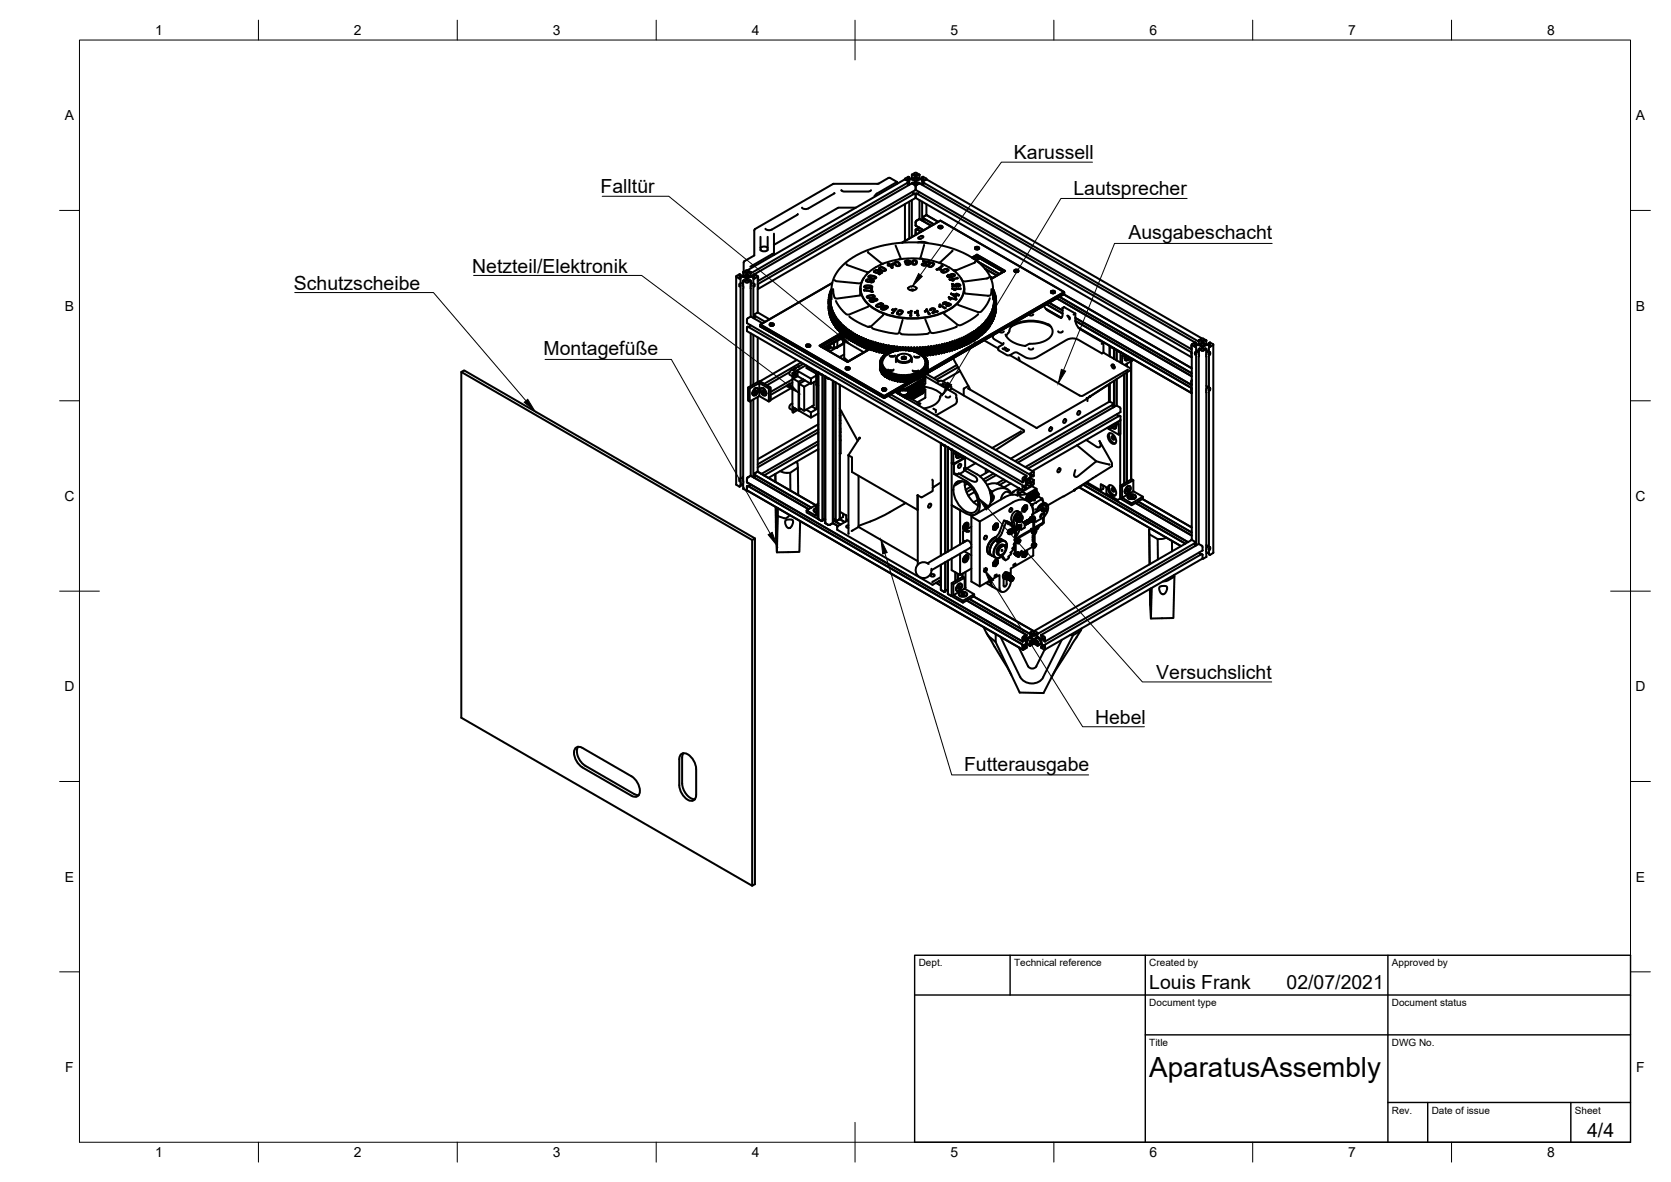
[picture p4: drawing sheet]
<svg xmlns="http://www.w3.org/2000/svg" width="420mm" height="297mm" viewBox="0 0 420 297" stroke-linecap="round" stroke-linejoin="round" font-family="sans-serif">
<defs><g id="words">
<text font-size="7" x="289" y="270.6">AparatusAssembly</text>
<g font-size="4.9">
<text x="255" y="40.1">Karussell</text>
<text x="151" y="48.6">Falltür</text>
<text x="269.9" y="48.9">Lautsprecher</text>
<text x="283.8" y="60.1">Ausgabeschacht</text>
<text x="118.7" y="68.5">Netzteil/Elektronik</text>
<text x="73.9" y="72.8">Schutzscheibe</text>
<text x="136.7" y="89.3">Montagefüße</text>
<text x="290.7" y="170.7">Versuchslicht</text>
<text x="275.3" y="181.9">Hebel</text>
<text x="242.4" y="193.7">Futterausgabe</text>
<text x="289" y="248.5">Louis Frank</text>
<text x="323.5" y="248.5">02/07/2021</text>
<text x="399.1" y="285.7">4/4</text>
</g>
<g font-size="3.5">
<text x="39" y="8.8">1</text>
<text x="89" y="8.8">2</text>
<text x="139" y="8.8">3</text>
<text x="189" y="8.8">4</text>
<text x="239" y="8.8">5</text>
<text x="289" y="8.8">6</text>
<text x="339" y="8.8">7</text>
<text x="389" y="8.8">8</text>
<text x="16.3" y="30.2">A</text>
<text x="411.3" y="30.2">A</text>
<text x="16.3" y="78">B</text>
<text x="411.3" y="78">B</text>
<text x="16.2" y="125.9">C</text>
<text x="411.2" y="125.9">C</text>
<text x="16.2" y="173.7">D</text>
<text x="411.2" y="173.7">D</text>
<text x="16.3" y="221.6">E</text>
<text x="411.3" y="221.6">E</text>
<text x="16.4" y="269.4">F</text>
<text x="411.4" y="269.4">F</text>
<text x="39" y="290.8">1</text>
<text x="89" y="290.8">2</text>
<text x="139" y="290.8">3</text>
<text x="189" y="290.8">4</text>
<text x="239" y="290.8">5</text>
<text x="289" y="290.8">6</text>
<text x="339" y="290.8">7</text>
<text x="389" y="290.8">8</text>
</g>
<g font-size="2.5">
<text x="231" y="242.9">Dept.</text>
<text x="255" y="242.9">Technical reference</text>
<text x="289" y="242.9">Created by</text>
<text x="350" y="242.9">Approved by</text>
<text x="289" y="252.8">Document type</text>
<text x="350" y="252.8">Document status</text>
<text x="289" y="262.9">Title</text>
<text x="350" y="262.9">DWG No.</text>
<text x="350" y="279.9">Rev.</text>
<text x="360" y="279.9">Date of issue</text>
<text x="396" y="279.9">Sheet</text>
</g>
</g></defs>
<!-- layer: Visible -->
<g fill="none" stroke="#000" stroke-width=".51">
<path d="M189.9 57.5l-.2 .4v6.3l-2.6 1.6-.1 2.5M191.2 59.5v3.3l.7 .3h.7l.4-.3v-3.3M194.6 58.7v5.1M200.6 53.8l-6.6 3.9-.9 .1-.6-.3M209.8 48.5l-6.6 3.9-1.1 .1-.4-.3M211.5 47.8l.7 .3h6.2l.6-.3M215.2 52.2h-4.5l-16.1 9.3M225.6 45.7l-5.1 3-.6 .5M225.6 45.7l-2-1-2.8 1.5h-11.3l-19.7 11.4M225.6 45.7v.5M227.5 45v.1M227.5 51.3v9.3"/>
<path d="M227.6 44.8v.3l.8 .4M227.6 45.1l-39.7 22.8M228.1 46l.2 .4M228.4 46.4v.1M228.4 45.2h.1M228.4 44.7v.1M228.4 45.8l-39.6 22.9M228.4 45.5v.1M228.4 45.6v.2M228.4 45.8h.1M228.5 45.1l-.2 .1 .3 .2M228.5 44.9h.1"/>
<path d="M228.6 45.1h.8M228.6 45.1h-.1M228.6 44.5v.1M228.6 45.4h.1M228.6 44.5l-.2-.1-.8 .5M228.6 45.4l-.2 .1M228.6 44.6l-.3 .2 .2 .1M228.6 44.6v.3M228.6 45.4v1M228.6 50.7v9.3M229.3 43.9v1M229.3 46l-39.6 22.9"/>
<path d="M229.3 50.3v9.3M229.3 46.1l.7 .4M229.3 46.1h.1M229.4 45.1l.6 .4M229.4 48.2l.1 .1M229.4 44.8l-.8 .1M229.5 48.4l.2 .4M229.9 44.8l.5-.1 .3 .3-.6 .3-.3-.3zM230 45.5l.1 .5M230 44.5l-.6 .3M230 46.5h.5l-.3 .4zM230 48.6h.1"/>
<path d="M230.1 46l-.3 .1-.3-.2-.2 .2M230.1 44h.1M230.1 44l-.1 .5M230.1 45.9v.1M230.2 48.7l-.2-.1-39.5 22.8M230.2 47.7l-39.6 22.9v-.9l-.2-.4M230.2 46.9v.8M230.2 58.6l.3 .3M230.2 49.6l69.4 40.2M230.2 49.6l-39.6 23M230.3 47.7l69.3 40v-.8l.2-.4M230.3 56.7l1.9 1.2"/>
<path d="M230.3 56.7h.1M230.3 47.7h.1M230.4 44l.1 .5 .9 .4M230.4 46l.3 .1 .3-.2 .2 .1M230.4 45.9v.1M230.4 44h.1M230.5 48.6l-.2 .1-.1 .9M230.5 48.6h.1M230.5 48.6l69.2 40M231.1 57.2l-.3 .6M231.1 48.2l-.3 .6M231.2 55l-.9 .7-.1 1"/>
<path d="M231.2 43.9l-1-.5-.9 .5 .2 .2 .4-.3 .2 .2M231.2 46.1l-.8 .4M231.2 55h.1M231.2 46.1h.1M231.2 46v.1M231.2 43.9l-.2 .2-.4-.3-.2 .2M231.2 55l3 1.8M231.2 46.1l69.3 40-.7 .4M231.2 43.9v1M231.2 50.3v4.7M231.4 45.1h.5M231.4 44.9h.5"/>
<path d="M231.4 45.1l-1 .4v.5M231.5 60h-.4l-.2-.2 .8-.5 .5 .1-.7 .6M231.6 58.2l-1.1-.6-.2 .1-.1 .9M231.9 45.4l.2 .1M231.9 44.5l.2-.1 .8 .5M231.9 44.6l.3 .2M231.9 44.6v.3M231.9 45.4v1M231.9 50.7v4.7M231.9 45.4h.1M231.9 44.5v.1M231.9 45.1h.1"/>
<path d="M232 45.1l.2 .1M232 44.9h-.1M232.1 45.8l69.3 40M232.1 54.8h.1M232.1 45.8h.1M232.1 45.5v.3M232.1 44.7v.1M232.1 45.2h.1M232.1 46.4v.1M232.2 45.2l-.3 .2M232.2 44.8l-.2 .1M232.4 55l-.3 .5"/>
<path d="M232.4 46l-.3 .4M232.9 45.1l-.8 .4M232.9 45.1l69.4 40M232.9 44.8v.3M232.9 45v.1M232.9 51.3v2.8M235.9 55.8l-2.9-1.8-.9 .5v.3l2.7 1.6M235.9 57.1l.6-.2 .5 .2M236.1 56.8l.5-.1 .4 .4-.7 .3-.4-.3zM236.1 57.3h.7M236.3 57.2l.3 .2M185.1 69.5v52.2"/>
<path d="M185.9 69.7h.1M185.9 69.2v.1M186.2 69.1l-.2-.2-.9 .6 .8 .5 .3-.1M186.2 69.9l-.3-.2 .8-.1 .8 .4M186.2 69.1l-.3 .1 .2 .2M186.2 69v.1M186.2 69.9h.1M186.2 69.9v1.9l-.3 .1a.44 .44 0 0 1 .3-.7v.1M186.2 69.1v.3M186.2 71.8v48.4M186.9 70.9v.4M186.9 70.8l-.3 .3 .3 .5"/>
<path d="M186.9 70.6v50.3M186.9 70.5l.2-.1 .3 .2M186.9 70.6l.8 .4 1.1-.4M186.9 68.4l.8-.5 1.1 .5M186.9 68.4v1M186.9 68.4h.1M186.9 70.5v.1M187.4 68.4l-.3 .1-.2-.1M187.4 70.6h.1M187.4 68.4h.1M187.5 68.4l.2 .1-.2 .5M187.5 69.3l.4-.1 .4 .3-.6 .2-.4-.2z"/>
<path d="M187.5 69l-.6 .4h-.8M187.5 70l.2 .4M187.6 70.5l-.1 .1M187.7 70.4l-.1 .1M188 70.4v.1M188 70.5l.2 .1M188 68.5l.1 .5M188.1 69l.7 .4h.7M188.2 68.4l-.2 .1M188.2 68.4h.1M188.2 70.6h.1M188.2 68.4l.3 .1 .3-.1"/>
<path d="M188.8 70.5v.1M188.8 68.4h.1M188.8 70.8l.2 .4-.2 .4M188.8 70.9v.4M188.8 70.6v8.9M188.8 70.5l-.3-.1-.3 .2M188.8 68.4v1M188.8 79.5h.1M188.8 69.3v.1M188.8 71.2v.1M188.8 70.9h.1M188.8 68.6v.1"/>
<path d="M188.9 71.1h-.1M189.4 69.1v.3M189.4 69.9v1.3M189.4 71.8v8.1M189.4 69.1l.3 .1M189.5 69.9h.1M189.5 69v.1M189.5 71.2l-.1 .6 .3 .2 .1-.5-.4-.2M189.5 69.6h-.9l-.6 .4v.4M189.5 69.6h.1M189.5 69.6l.2 .1M189.6 68.9l-.2 .2"/>
<path d="M189.6 68.9l.8 .4M189.7 79.1v.2M189.7 79.3l2.7 1.6M189.7 79.3h.1M189.7 79l.9-.4 2.9 1.6M189.7 69.3l-.2 .1M189.7 69.7l-.3 .2M189.7 69.2v.1M189.7 69.7h.1M189.9 79.5l-.3 .5M190.4 69.3v.3l-.7 .4-.3-.1M190.5 70.5l.1 .1"/>
<path d="M190.5 69.5v9.1M190.5 71.6h.1M190.6 71.6l-.1 1M191.2 62.3l.7-.3h.7l.4 .3M194.6 64.1v-.3h-.4l-5.5 3.2M208.4 77.6h.1M208.4 75.7v.4M208.4 76.1v.6M208.4 76.1v1M208.4 75.7l.5 .1-.5 .3M208.4 76.1v.1M208.4 77.9h.1"/>
<path d="M208.5 78h.1M208.4 76.5v1.1M208.4 77.9v.1M208.4 75.3h.5M208.4 75h.1M208.5 75h.4M208.5 78.4l.1 .1M208.5 74.8v.1M208.5 77l-.1 .9M208.5 77l-.1 1M208.5 74.4l.4 .1-.4 .4v.3M208.6 78.8v.1"/>
<path d="M208.6 74.4v.4M208.6 77.4l-.1 1M208.6 78.9h.1M208.6 79.1v.1M208.6 79.2v.1M208.6 74l.4 .1M208.7 77.8l-.1 1M208.7 77.8h.5v.1M208.8 73.6v.3M208.8 73.6h.3M208.8 78.2l-.2 1 .2 .1M208.8 78.2l-.2 .9"/>
<path d="M208.9 75.3l-.5 .4M208.9 75.7v.1M208.9 75l-.5 .3v.4M208.9 76.1l-.5 .1M208.9 76.1v.1M208.9 76.1l-.5 .4M208.9 73.2h.2M208.9 76.5l-.4 .5M208.9 76.5h-.5M208.9 76.5v.1M209 78.6l-.2 1.1h.2M209 74.1l-.4 .3"/>
<path d="M209 78.6l-.2 1.1M209 76.9l-.5 .1M209 76.9v.2M209 76.9l-.4 .5M209 72.9h.1M209 72.9l.1 .1M209.1 73.1l-.2 .2v.2M209.1 73.4l-.3 .2M209.1 75.3v-3.2l.5-2.2 1.7-2.5 2.3-2.1 2.9-1.8 3.5-1.3 4.5-1 3.9-.3 4.9 .2 4.1 .7 3.7 1.2 3.3 1.7 2.8 2.3 1.6 2.2 .8 2.6 .1 3.5M209.1 73.7l-.5 .3 .1 .4M209.1 77.3l-.5 .1M209.1 77.3v.2"/>
<path d="M209.1 77.3l-.4 .5M209.1 79l-.2 1.1M209.2 77.7l-.4 .5M209.3 71.1l-18.1 10.5v.4M209.4 79.4v.1M209.4 79.4l-.3 1.1M209.4 78.1l-.4 .5M209.4 78.2h-.6M209.4 78.2l-.1 .1M209.5 72.7l.1 1a1.12 1.12 0 0 0 .5 1.3l6-.7 .4-.3M209.5 78.6h-.5M209.5 78.6v.1"/>
<path d="M209.6 78.6l-.5 .4M209.6 79.8l-.3 1.1M209.8 78.9v.1M209.8 79h-.6M209.8 79l-.1 .1M209.8 79l-.4 .4M210 79.3l-.4 .5M210 79.3l-.6 .3M210 79.3l-.1 .3M210.2 75.6v.1a6.8 6.8 0 0 0 3 3.4l5-2 .2-.2M210.2 79.7l-.4 .5M210.2 79.7l-.6 .1"/>
<path d="M210.2 79.7l-.1 .3M212.9 66.4l.2 .2 4.9 1.8 .5-.1M216.4 71.8l-.1 2.4M216.4 72.5a6.6 6.6 0 0 0 4.4 5.7 20.3 20.3 0 0 0 18.3-.6 6.2 6.2 0 0 0 3.3-5.1M217.2 69.8l-.2 .5a.92 .92 0 0 1-1.1 .9l-5.6-.5-.4-.3M217.3 72.8v.2M217.3 72.1l.2-.3 .8-.1 .7 .1 .3 .3M217.3 72.1l.2 .2 .5 .1h1l.3-.3M217.3 73h.1M217.3 72.9l1.8 .3M217.3 73l2.1 .3M217.5 72.1l.5 .2h.9l.2-.2"/>
<path d="M217.5 72l.1-.1 .8-.1 .7 .3M217.5 72h.1M217.9 70.4l.6-.1 .3 .3-.6 .1zM218 68.9h.1M218 74.5l1.2-.3h.5l.2 .3-.2 .2-.9 .2-.7-.1zM218.2 63.3l3.4 2.8 .4 .2M218.2 74.5l.9-.3 .6 .2-.2 .3-.9 .2-.4-.1zM218.3 69.6l.3-.3 .5-.1 .8 .2 .4 .4M218.3 69.5l.4 .4 .7 .1h.7l.2-.3M218.6 69.4l.4-.1 .8 .2 .3 .4h-1l-.5-.2zM218.6 75.5l.6 .4 .5-.1 .2-.2M218.9 75.5v.1"/>
<path d="M218.9 70.3l.6 .3M219 72.6l.1 .6M219 71h.1M219 70.3h-.1l.1 .2M219 70.5v.1M219 70.5l-.2 .3-.5 .1-.5-.2-.1-.3 .5-.2h.4l.9 .2 .2 .2M219.1 73.1v.1M219.1 70.8h.1M219.1 72.1h.1M219.1 70.9v.1M219.2 73.3h.1M219.2 72.7h-.2"/>
<path d="M219.3 72.5l.1 .8M219.3 72.1h.1M219.4 73.3h.1M219.5 75.1l.1 .2M219.5 70.7l-.4 .1M219.5 70.6v.1M219.6 75.3l-.6-.1-.3 .3M219.6 75.2l.6-.2 .4 .3M219.6 75.2v.1M219.7 70.6l-.2 .3-.5 .1M219.9 75.6h.1M220.1 69.8h.1"/>
<path d="M220.2 67.2a6.4 6.4 0 0 0-3.8 5.7 7.2 7.2 0 0 0 4.9 5.5 20 20 0 0 0 18.4-1.3 5.1 5.1 0 0 0 1.6-7.7l-1.6-1.5-1.1-.7M220.2 67.2l2.3-1.1 1.7-.5 3-.6 1.9-.1 2.5 .1 3 .6 1.9 .6 2.1 1M220.4 76.7l1.1-.5 .6 .3-.3 .3-.7 .4-.8-.2zM220.5 76.9h.1M220.6 75.3l-.2 .3h-.5M220.6 68h.1M220.7 67.9l-.7 .1a.37 .37 0 0 0-.1 .5 .37 .37 0 0 0 .5 .1l.5-.1 .2-.3 .3 .3M220.8 67.8l-.7 .2-.1 .3 .6 .2 .3-.2v-.2M220.9 67.8h.1M220.9 68.8l.2 .1M221 67.4l.5-.3 .4 .1 .6 .3 .3 .4-.4 .2h-.4l-.7-.3zM221.1 68l.6 .5"/>
<path d="M221.1 68.1l-.2 .1M221.1 68.9h.1M221.3 67.3h.6l.7 .6-.3 .2-.4-.1-.6-.4zM221.4 66.5v.1M221.4 68.5l-.4 .4M221.6 77.3l.2 .2M221.6 77.4v.3l.7 .2 1-.7-.4-.3-.7 .1a.35 .35 0 0 0-.1 .5 .35 .35 0 0 0 .5 0h.1M221.8 68.5l-.7 .4M221.9 76.5l-.9 .6-.5-.2M221.9 77.4l-.2 .3 .3 .1 .7-.3M221.9 76.5l-.2-.2h-.4l-.8 .6M221.9 76.5h.1"/>
<path d="M222.1 79.1l-3.1 2.9-.4 .2-2.6-1.1-2.4-1.6M222.3 77l.5-.1 .3 .4-.7 .2-.2-.2zM222.6 77.5h.1M222.7 77.5h.1M223.1 77.1h.1M223.2 66.6l.4 .1M223.2 66.3l.3 .3M223.4 66.7v.1M223.4 66.5l.1 .1M223.5 66.3l-.2 .1M223.5 66.2l.2 .4M223.5 66.6l-.2 .1"/>
<path d="M223.6 66.7h.1M223.6 66.7l.6 .6h.2M223.8 66.6v.1M223.8 66.7l.4 .4M223.9 66.6h-.1M224.2 67.3h.1M224.2 78.7h.1M224.2 78.7h.3M224.3 66.4h.1M224.3 66.4l-.5 .2M224.4 66.4l-.2 .7v-.2M224.4 67.3h.1"/>
<path d="M224.4 77.7h.8M224.5 66.3l-.8 .3v-.2M224.5 77.8l-.1 .1M224.5 66.2l.1 .2M224.6 66.4l-.2 .9M224.6 66.3v.1M224.9 77.9h.1M224.9 66.1h.1M224.9 77.9h-.6M224.9 77.9l-.6 .8M225.1 66l.6-.1 .4 .8h-.6zM225.2 77.6v.1"/>
<path d="M225.2 61.7l1.3 3.2 .2 .2M225.2 77.7h.1M225.4 77.6l-.9 1.1M225.8 78.7v.1M226 78.2l.4-.2 .3 .3-.1 .4-.3 .3-.5-.2zM226.1 65.1v.1M226.4 66.5l-.3 .3-.5 .1-.5-.3-.2-.5 .2-.2 .6-.1 .4 .3 .3 .5M226.8 61l9.7-5.6 31.1 18v.5v-.5l-31.1-18zM227 78.3l-.3-.3h-.5l-.4 .2-.3 .5M227 78.3l-.2 .4-.4 .3h-.7l-.2-.3M227 78.3h.1M227.8 66l.1 .1-.2 .2"/>
<path d="M228.3 72.4l.1 .3 .8 .3 .8-.1 .5-.5M228.3 72.5a1.35 1.35 0 0 1 2.2 0M228.4 66v.1M228.4 66l-.4 .1v.3l.4 .1 .2-.2M228.4 78.6h.1M228.4 65.9v.1M228.4 78.5v.1M228.6 65.7h-.1M228.6 66.2l.3 .1M228.8 65.7l-.4-.3-.6 .1-.3 .3 .4 .2M228.8 79.3h.3M228.9 65.7l-.7-.2-.4 .2 .1 .3h.5"/>
<path d="M228.9 72.9h1M228.9 78.4l-.5 .2M228.9 66.2l-.2 .2-.4 .2-.6-.3M228.9 78.4v.1M228.9 78.4v.9M229 78.1v.1M229 72.9h.8M229 78.2l-.5 .3-.1-.1M229 78.2h.2M229.1 79.3h.1M229.2 78.2l-.1 1.1M229.3 78.1l-.1 .1"/>
<path d="M229.5 72.9h.1M229.5 72.9h-.3M229.5 72.9l-.1 .1M229.6 65.6l.4-.1 .3 .1-.2 .8h-.4l-.2-.1zM229.8 72.9h-.8M230 78.4l.1 .2M230 78.6h.1M230.5 78.4h.1M230.5 78.4l-.4 .2M230.5 78.4l.2 .9M230.5 78.1l.2 .1M230.5 65.9l-.1-.4-.5-.1-.5 .2-.1 .4"/>
<path d="M230.5 65.9v.4l-.4 .2-.7-.1-.1-.4M230.6 78.2l-.5 .3M230.7 79.3h.1M230.7 79.3h.3M230.8 60.9l1.6-.1 .9 .3M230.8 78.1l.1 1.2M231.8 64.9l.1 .2M232.1 65.7h.1M232.1 65.7l.9 .1M232.2 65.5v.2M232.2 65.6l1.2 .2M232.4 61.6l-1.1 3.4"/>
<path d="M232.5 78.2l.1 .1M232.6 78.3h.1M232.7 66.4l.1 .1M232.8 66.5l.2 .1M232.9 77.8h.2M232.9 77.9l-.3 .3M233 65.8l-1.2 .6 .5 .4 .8-.3M233 78.1h.1M233 78.1l-.4 .2M233 78.1l.5 .8M233.1 77.8l.6 1.1M233.1 77.7v.1"/>
<path d="M233.4 65.8l-1.4 .6 .3 .3 .5-.2M233.5 78.9h.1M233.5 65.7l-.1 .1M233.6 66.4l.4-.3 .4-.1a.45 .45 0 0 1 .5 .4 .45 .45 0 0 1-.4 .5l-.5 .2-.5-.1-.2-.3zM233.8 78.9h-.3M233.9 77.8l.5-.3 .6 .1a.43 .43 0 0 1-.2 .7v.2M233.9 77.8v.1M233.9 77.9h.1M234 66.2l.4-.1 .3 .3-.4 .5-.5 .1-.2-.3zM234.1 77.9l.3-.4 .5 .2-.3 1 1.2-.4M234.3 77.9h-.4M234.6 78.7h.1"/>
<path d="M234.8 78.4v.1M235.4 67.7l.2 .1M235.6 78.2l-.8 .3M235.6 67.8h.1M235.6 78.1l.1 .2M235.8 78.3h.1M236.1 67.5l-.1 .2h.5M236.1 77h.1M236.2 77l.1 .1M236.2 76.6h.1M236.3 76.6v.1M236.3 76.8l-.1 .3"/>
<path d="M236.3 76.7v.1M236.3 77.1l.1 .1M236.4 76.5l1.3 .9M236.4 76.6l-.1 .1M236.4 67.7v.1M236.5 76.8v.1M236.5 76.8l1.1 .7 .2-.1M236.5 76.8l-.2 .3M236.6 67.6l-1 .2M236.7 66.2v.1M236.8 66.7l.1 .2M236.8 66.9l-1.2 .8"/>
<path d="M236.8 68l1-.4 .7 .2-.3 .4-.8 .3-.7-.1zM236.9 68.1l.9-.5 .5 .2-.3 .4-.7 .3-.3-.1zM237 66.9l-1 .7M237.1 76.2l.2 .3M237.1 76.2v.1M237.3 76.5h.1M237.3 76.3l.1 .1M237.3 76.2l.5-.2 .2 .2-.2 .2M237.3 76.2v.1M237.4 78.8l3.3 2.8 .5 .2a13.1 13.1 0 0 0 4.7-2.9M237.5 76.4h.1M237.5 76.4l-.2 .1"/>
<path d="M237.6 77.5h.1M237.7 76.4l.3 .1M237.9 76.8h.1M238 76.5l.5-.2 .3 .2M238 76.5h.1M238.1 76.8h-.1M238.2 76.2l-.6-.3-.5 .4M238.2 76.1l-.1 .1M238.2 76.1l-.1 .2h.7a.38 .38 0 0 1 .1 .5 .38 .38 0 0 1-.6 .1l-.3-.1M238.4 69v.1M238.4 69.2l-.3 .2 .7 .3 1-.2 .3-.3-.4-.3h-.5l-.4 .3 .4 .3M238.4 69.1l.1 .1"/>
<path d="M238.5 74.7l.3 .5M238.6 69.2l-.2 .2 .1 .2h.8l-.1-.1M238.6 74.6l1.8 .6M238.6 74.7v.1M238.7 70.2l.1 .1M238.7 75.2h.1M238.8 76.6l-.4 .2-.3-.1M238.8 75.2h.2M238.8 76.5v.1M238.8 70.3h.1M238.8 70.3l1 .1M239 75.2v.1"/>
<path d="M239.1 69.1l.5-.2 .3 .3-.6 .3-.3-.2zM239.1 73.9l1 .7h.2l.3-.4M239.2 73.7l1.2 .3M239.2 73.8l-.1 .1M239.4 71.3l.1 .7M239.4 72.5h.1M239.4 70.2l-.1 .1 .4 .2M239.4 72.4l.1 .1M239.5 72.5l.8 .4M239.5 72h.1M239.5 72.5l2 .1M239.5 72.5h.1"/>
<path d="M239.5 72h1.1M239.5 63l-3 2.9-.4 .1M239.5 70.5h.1M239.5 74l.8 .1-.1 .4v-.1M239.6 74h-.1l.7 .5M239.6 71.4l.1 .5M239.6 71.4h-.2M239.7 71.3l-.1 .1M239.8 71.8l.5 .1M239.9 72.6l.3 .3M239.9 72.9h.1M240 72.6h-.1"/>
<path d="M240.1 74.6h.1M240.2 71.8l.1 .1M240.3 74.6l.1 .1M240.4 75.3h.1M240.4 68.4v.1M240.5 67.9l-.6 .1M240.5 73.8l.2 .1M240.5 73.9l-.1 .1v-.1M240.5 75.1l-.1 .2-1.4-.4v.3M240.6 72h.1M240.6 71.9l-.1 .1M240.6 74.2h.1"/>
<path d="M240.6 74.2h.4M240.6 71.8v.1M240.6 74l.5 .2M240.7 69.9l-1.9 .4M240.7 74h-.1M240.7 69.8v.2M240.8 73.8l-.2 .2M240.8 69.9h.1M240.8 69.9l-1.5 .3M240.9 71.8l.1 .2M240.9 71.9l.4-.3-.7-.2-.3 .2 .3 .3M241 72h-.1"/>
<path d="M241 74.2l.1 .1M241.2 74.1l-.2 .1M241.5 71.7l-.3-.3-.7-.1-.4 .2 .1 .3M241.5 71.7l-.5 .3M241.5 72.7h.1M241.5 72.5v.2l-1.5-.1M241.5 72.5h.1M242.3 71.3l.2 2.3M244.8 65l.9-.5v-.5l7 4.1-3.5 2 3.5-2-7-4.1v.5l6.6 3.8M244.8 65l.9-.5v-.3l6.9 4M245.2 62.5l.5-.3 .5 .3M245.2 65.8l-4.8 2.2h-.6"/>
<path d="M245.2 65.3l.9-.5v.3l-.6 .4M245.3 62.1l.5-.1 .4 .4-.7 .3-.4-.3zM245.3 62.6h.7M245.5 62.6l.2 .1M245.6 65.6l5.7 3.2M245.7 64l-1.3 .7M245.7 64.5l6.6 3.8M245.7 64.5l-.9 .5M245.7 64.5l.4 .3M245.7 64.2l-1.2 .6M247.6 67.5l3 1.7M248.6 69.7l-.4 .3-5.5 .7-.7-.1-.4-.8"/>
<path d="M248.6 79.6l.4 .5M248.6 79.6v.2M248.6 79.6l.2 .8M248.8 79.4l.1-.2 .4 .5M248.9 79.2l.2 .8M248.9 74.9a6.7 6.7 0 0 1-2.6 3.6l-5.3-1.8-.2-.3M249 69.5l.5 .4M249.1 69.7h-.1M249.1 78.8l.4 .5M249.1 78.8v.2M249.1 78.8l.2 .8M249.2 69.6l-.1 .1"/>
<path d="M249.3 78.5l.4 .4M249.3 79.7l-.4 2.1M249.3 69.7v.3M249.3 78.5v.1M249.3 78.4l.2 .8M249.3 72.7l-.2 1.4-.3 .2-6-.5-.4-.3M249.3 79.6l-.4 2.2M249.3 79.6v.1M249.4 78l.5 .5M249.4 78v.2M249.5 78l.2 .8M249.5 79.3l-.3 2.1"/>
<path d="M249.5 79.2l-.3 2.2M249.5 79.2v.1M249.6 77.7l.3 .7M249.6 77.8v-.2l.4 .5M249.6 77.6v.1M249.7 77.4v-.2l.4 .5M249.7 73.6l.5 .6M249.7 73.6l.4 .3M249.7 73.4l.4 .4M249.7 73.1l.2 .3M249.7 78.9l-.3 2.2M249.7 73.2l.2 .2"/>
<path d="M249.7 73l.1 .1M249.7 72.9l.1 .2M249.7 77.2l.3 .8M249.7 78.8l-.3 2.3M249.7 78.8v.1M249.8 76.9l.4 .7M249.8 74l.5 .6M249.8 72.9v.1M249.8 74l.4 .3M249.8 76.8h.1M249.8 76.8l.4 .5M249.8 73.1v.2"/>
<path d="M249.8 74.3l.5 .4M249.8 74.3l.5 .8M249.9 76.5l.4 .7M249.9 79.9h.1M249.9 76.4l.4 .4M249.9 78.5l-.4 2.2M249.9 76.4v.1M249.9 76.1l.4 .6M249.9 74.9l.5 .7M249.9 78.4l-.3 2.2M249.9 78.4v.1M249.9 74.9l.4 .2"/>
<path d="M249.9 76h.1M249.9 76l.5 .4M249.9 75.7l.5 .6M249.9 75.6l.5 .4M249.9 75.3l.5 .6M249.9 75.6v.1M249.9 75.3l.5 .3M249.9 73.4l.1 .3M250 78.1l-.2 2.1M250 78l-.2 2.2M250 78v.1M250.1 73.8v.1"/>
<path d="M250.1 79.3v.1M250.1 73.9v.2M250.1 79.4h.1M250.1 77.7l-.2 2.2M250.1 79.1h.1M250.2 77.6l-.1 .1M250.2 77.6l-.3 2.3M250.2 74.2v.1M250.2 79l-.1 .1M250.2 74.3v.3M250.2 78.9v.1M250.2 77.3l-.2 2.2"/>
<path d="M250.3 77.2l-.2 2.1M250.3 77.2l-.1 .1M250.3 77.1l-.1 .1M250.3 74.6v.1M250.3 78.6h-.1M250.3 76.8l-.1 2.2M250.3 74.7v.4M250.3 78.5h.1M250.3 78.5v.1M250.3 76.7l-.1 2.2M250.3 76.7v.1M250.3 75.1l.1 .5"/>
<path d="M250.4 77.7v.1M250.4 76.3l-.1 2.2M250.4 76.4l-.1 2.2M250.4 76.3v.1M250.4 75.9v.1M250.4 75.9l-.1 2.3 .1-2.2M250.4 77.2v.2M250.4 76.7v1M250.4 76.1v1.6M250.4 75.6v.4M252.3 68.3l-3.1 1.7M255 68.2l.6-.3 .5 .3"/>
<path d="M255.2 67.8h.5l.4 .4-.7 .2-.4-.2zM255.2 68.3h.7M255.4 68.3l.3 .1M259.8 79l-.4 .3-.7-.3M262.5 76.8l.9 1.2 2.9 1.7 .6 .1M263 77.6l3.8 2.2M263.1 76.5l4.1 2.3M263.8 76.1l3.4 1.9M264.2 73.5l.6-.3 .5 .3M264.4 73.1h.5l.4 .4-.7 .2-.4-.2zM264.4 73.6h.7M264.6 73.6l.2 .1"/>
<path d="M265.7 75l34 19.6M266.4 74.6l33.3 19.2M266.8 79.9l.4-.7v-1.8l.3-.2 2.9 1.6 .1 2.3 .8 1.4 6.2 3.7-.1 2.4M267.5 74l32.2 18.5M267.6 73.4l-34.7 20M267.6 73.9l-35 20.2M267.6 73.9v-.3l-34.7 20M268.3 79.3l.5 .3 .1 .7M268.6 79.4l.4 .7M268.6 79.6l.3 .2M270.4 78.8l-.5 .2M270.4 79.9l29.2 16.8"/>
<path d="M116 93.5l73.1 42.2 .7-.4v86.9l-.7 .4v-86.9M187.8 82.3l.1 .9 69.3 40.1M187.8 81.2l.1-1.2 .9-.4 2.9 1.6M187.8 81.2l69.3 40M187.8 81.2h.1M187.8 82.2l.2-.1 69.4 40M187.8 82.2h.1M188 82.1h.1M188.1 97.4v3.3l.4 .2M188.5 97.6l2.4-1.3v3.2l-2.4 1.4zM188.6 81.8l-.3 .5M188.6 81.7v.1"/>
<path d="M188.8 83.8v13.2M189.2 98.8v.1M189.2 98.7l.2 .6M189.4 99.3h.1M189.4 84.1v12.5M189.6 97.8l.3-.2 .6-.1a1.23 1.23 0 0 1-1.1 1.9 1.07 1.07 0 0 1 .2-1.6zM189.7 97.8l.7-.2a1.16 1.16 0 0 1-1 1.7 1 1 0 0 1 .3-1.5zM189.7 98.6l.1 .2 .3-.2M189.8 98.5l.3 .1M189.8 98.3l.3-.2 .1 .2-.4 .5zM189.9 98.2l-.2 .3M189.9 97.6h-.1"/>
<path d="M190.2 98.3l-.3-.1 .3 .1-.1 .3M190.4 97.6l-.2-.1-.4 .2M190.5 84.8v11.2M190.5 99.8v18.8M190.9 96.3l2.4 1.3M191.1 95.9l.8 .4M191.2 82l31.1 18v-.5l6.3-3.6M191.2 81.6l31.1 17.9M191.2 82l31.1 18M191.4 97.5a1.23 1.23 0 0 1 1.1 1.9 1.23 1.23 0 0 1-1.1-1.9zM191.4 97.6l.3-.1 .4 .2M191.4 97.6a1.16 1.16 0 0 1 1 1.7 1.16 1.16 0 0 1-1-1.7z"/>
<path d="M191.7 98.3l.2-.1-.2 .1 .1 .3M191.7 98.3l.1 .3M191.7 98.3l.1-.2 .3 .2v.5M191.8 98.6l.2 .2M191.8 98.6l.3 .2M192 98.2l.2 .3M192 97.6h.1M192.1 98.5l-.3 .1M192.2 98.6l-.2 .2M192.7 98.8v.1M192.7 98.7l-.3 .6M193.3 97.6v3.3l-2.4-1.4"/>
<path d="M193.3 97.6l.4-.2v3.3l-.4 .2M193.5 81.6l.5-.2 .6 .2M193.7 81.3l.5-.1 .4 .4-.7 .3-.4-.3zM193.7 81.8h.7M193.7 97.4l-2.8-1.6-2.8 1.6 .4 .2M193.7 99.6v.8M193.9 81.8l.2 .1M198.5 93.5l-5.7 3.3 .7 .5M199.2 95.3l-5.5 3.2v-.9M199.2 96.1l-5.5 3.2M199.2 97.4l-5.5 3.1M199.3 93l.6 .4"/>
<path d="M199.4 95.2l1.2-.7 1.3 .8M200 92.5l-.7 .5h-.3l-.4 .5-.1 .6 .7 .5M200 92.5h.1M200 93.9l-.2 .5M200.4 90.5l-9.3 5.3M200.6 94.5v-1.3l3.3 2M200.6 93.2l-1.2 .7M200.7 92.1h.1M200.6 92.1l-1.2 .8M200.8 96l-1.4-.8v-1.3l-.2-.1v9.8l.2 .1v-1.3l4.5 2.6M201.4 91.1l-9.3 5.4M201.9 95.3l-1.1 .7v7.2l.6-.4"/>
<path d="M201.9 95.3l2 1.2 1.3-.8M202 91.4l-1.3 .7M202.4 95.6l-1.5 .9 1.3 .7v6M202.6 91.8l-3.4 2M202.7 86.9l.5-.2 .6 .2M202.9 86.6l.5-.1 .4 .4-.7 .3-.4-.3zM202.9 87.1h.7M202.9 91.9l-.1 .1M203.1 87l.2 .2M203.7 96.3l-1.5 .9M204.6 96v5.8l-2.4 1.4-1.3-.7v-6M205.2 94.4l-1.3 .8v1.3"/>
<path d="M205.3 96.7v6.1M205.8 93.6v36.8l.8 .5M205.8 96.8l-.6-.1v-2.8l-2.4-1.4v-.5l2.8 1.6v3.3M205.8 93.6h-.2M205.8 93.6l.8 .6M206.1 86.9l5.6-3.3-5.6 3.3 7 4.1 5.8-3.4-5.8 3.4zM206.6 94.2h.1M206.7 94.1l-.1 .1M206.8 94.2v36.6M207.5 94.7v36.8M207.5 94.7l1.1 .5M207.5 94.7h.1"/>
<path d="M207.6 87.4l.2 .1M207.6 94.6l-.1 .1M207.7 87.3l.3 .3 .2-.1M207.7 87.5l-.3 .2M208 87.1v.1M208 87.1l.2 .1M208 87.2h.2M208.4 86.9v.1M208.4 86.9l-.2 .3h-.2M208.5 86.8l-.3 .4M208.6 87l.9 .5 .5-.2M208.7 86.7l-.1 .3a.54 .54 0 0 1-.7 .4l-.1-.2"/>
<path d="M208.9 80.1h.2M209.1 80.5h.2M209.1 87.3l-1.1 .7M209.3 80.9h.1M209.3 80.9h.2M209.4 95.7v35.8M209.5 81.3l.3 .1M209.7 86.2v1l.7 .2 1.7-1M209.8 81.7h.1M209.8 81.7h.3M209.8 80.2l-.3 1.1M210 82.1h.4"/>
<path d="M210.1 96.1v34.7M210.1 80.6l.7-.1-.2 .3M210.1 80.6l-.3 1.1M210.3 87.4l-1.7 .9M210.3 82.5h.4M210.4 81l-.4 1.1M210.5 80.1l-.7 .1M210.5 80.1l-.1 .3M210.5 80.1l-.4 .5M210.5 85.7v1.4M210.6 87.1h.1M210.7 82.9h.4"/>
<path d="M210.7 81.4l-.4 1.1M210.7 81.4l.1 .1M210.8 80.5l-.4 .5M210.8 81.5l.6-.3-.2 .4M211 83.2h.4M211.1 80.9l.1 .1M211.1 80.9l-.7 .1M211.1 81.8l-.4 1.1M211.1 80.9l-.2 .3M211.2 96.7v33.7M211.2 80.9l-.5 .5M211.3 83.6h.1"/>
<path d="M211.3 83.6h.5M211.4 85.2l5.8 3.3M211.4 81.2l-.3 .6M211.5 82.1l-.5 1.2M211.5 82.1l.1 .1-.6 1M211.5 82.1l.1 .1M211.5 84l.2 .4M211.5 84.2l-5 2.9M211.6 83.8l-5.4 3.2M211.6 84.5l.3 .1v.4M211.7 83.8l-.1 .2 1 .7M211.8 84h.1"/>
<path d="M211.8 84.9l.1 .1M211.8 81.6l-.3 .5M211.8 81.6l-.7 .2M211.8 81.6l-.3 .4M211.9 82.5l-.6 1.1M211.9 84.6l-4.9 2.8M211.9 85h.1M211.9 84.9l-4.6 2.7M211.9 86.3l-1.3 .8M212 86.4l-1.4 .7M212 85.5v.8M212 86.2v.1"/>
<path d="M212.2 85.6v.8M212.2 81.9l.1 .1-.4 .5M212.2 86.4h.1M212.2 81.9l-.6 .3M212.2 81.9l-.3 .6M212.2 83.9h.1M212.2 83.9l-.4 .1M212.3 85.7v4.2l1 .9M212.3 82.9l-.6 .9 .1 .2M212.3 82.9h.1l-.6 1.1M212.3 86.3h-.1M212.3 89.1l-1.2 .7"/>
<path d="M212.3 86.2h.1M212.6 82.3l.1 .1-.4 .5M212.6 82.3l-.7 .2M212.6 84.7h.1M212.6 82.3l-.7 1.2M212.6 84.7l.3 .2M212.6 92.7l.5-.3 .6 .3M212.7 83.2l.7-.3-.8 1.4h-.4l-.1-.1zM212.7 83.2l.1 .1-.6 1M212.8 92.3h.5l.4 .4-.7 .2-.4-.2zM212.8 92.8h.7M212.9 84.9l.1 .1"/>
<path d="M213 82.6l.1 .1-.4 .5M213 82.6l-.7 .2M213 82.6l-.8 1.3M213 92.8l.2 .1M213 85h.1M213.1 83.5l-.6 1 .6 .1M213.1 83.5l-.5 1.2M213.1 85l.3 .2M213.2 83.5l.7-.2-.9 1.3M213.4 85.2l.1 .1M213.4 82.9l.1 .1-.4 .5M213.5 85.3h.5"/>
<path d="M213.5 84.9h.1M213.6 85h-.6M213.6 83.8l.8-.2-.9 1.3M213.6 83.8l-.7 1.1M213.6 83.8l-.6 1.2M213.7 85.3l.2 .2M213.9 83.3h.1l-.4 .5M214 85.2h.1M214.1 84.2l-.7 1M214.1 84.2h.1l-.7 1.1M214.4 83.6h.1l-.4 .6M214.6 84.5l-.7 1 .6 .1"/>
<path d="M214.6 84.5h.2l-.8 1.1M214.6 84.5l.8-.4-1 1.5M214.7 85.9l.3 .1M214.8 84.2l-.6 .8M214.9 83.9l-.8 .3M214.9 83.9l-.9 1.3M214.9 83.9h.1l-.4 .6M214.9 86.1l.7 .1M215 86.2v.1M215 85.9l-.1 .2M215.2 84.8l-.8 1 .7 .1M215.2 84.8h.1l-.8 1.2"/>
<path d="M215.2 86.2l.3 .1M215.4 84.2h.1M215.5 86.1h.1M215.5 84.2l-.3 .6M215.5 84.2l-1.1 1.6-.2-.2M215.6 86.2l-.2 .2M215.7 85l-.8 1.1M215.7 85l.1 .1-.8 1.1M215.7 86.5l.3 .2M215.9 84.4l-.7 .3M215.9 84.4l-1 1.5M215.9 84.4l.2 .1"/>
<path d="M216 86.7h.7M216 84.5l-.3 .5M216 84.5l-1 1.4M216.1 86.8h.1M216.1 86.5h-.5M216.2 86.8l.4 .2M216.3 85.3l-.9 1.1 .1 .1M216.3 85.3l.1 .1-.8 1.1M216.5 84.7l-.8 .3M216.5 84.7l-1 1.4M216.5 84.7l.1 .1M216.6 87h.7"/>
<path d="M216.6 84.8l-.3 .5M216.6 84.8l-1 1.4M216.7 87v.1M216.7 87.1l1.4 .7M216.9 85.6l-.9 1.1M216.9 85.6h.1l-.9 1.2M217 85h.2M217 84.9l-.7 .4M217 84.9l-1 1.5M217.2 85l-.3 .6M217.2 85l-1.2 1.7M217.3 87.3h.1"/>
<path d="M217.4 85.8l-.8 1.2M217.4 85.8l.2 .1-.9 1.1M217.6 85.2l-.7 .4M217.6 85.2l-1.1 1.5M217.6 85.2l.2 .1M217.8 85.2l-.4 .6M217.8 87.4l.6 .1M217.8 85.2l-1.2 1.8M217.8 88l.2 .1M217.8 87.2v.3M217.8 87.2h.1M217.9 88.1l-4.8 2.8"/>
<path d="M218.1 86l-1 1.2h.7M218.1 86l.1 .1-.9 1.2M218.1 87.8l.3 .1M218.2 85.4l-.7 .4M218.2 85.4l-1.1 1.5M218.2 85.4l.2 .1M218.4 85.5l-.3 .5M218.4 85.5l-1.3 1.7M218.4 87.7h.7M218.6 82.1v.1M218.7 86.3h.1l-.9 1.3M218.7 86.3l-.9 1.1"/>
<path d="M218.8 85.6l.2 .1M218.8 85.6l-.7 .4M218.8 85.6l-1.1 1.6M218.9 82.1l-.6 .1M219 85.7l-.3 .6M219 85.7l-1.1 1.5M219.1 87.6l-.1 .3M219.1 87.6h.1M219.1 88h.1M219.3 86.5l.3-.6-1.2 1.8M219.3 86.5h.2l-1 1.3M219.3 86.5l-.9 1.2"/>
<path d="M219.3 86.5h.2M219.4 85.9l-.7 .4M219.4 85.9l-1.1 1.5M219.4 85.9h.2M219.5 87.8h.1M219.7 87.8l-.1 .3M219.7 87.8h.1M220 86.7l-1 1.3 .7-.1M220 86.7h.1l-1 1.3M220.1 86l-.6 .5M220.1 86l-1.2 1.6M220.1 86l.1 .1"/>
<path d="M220.1 88h.1M220.2 86.1l-.2 .6M220.2 86.1l-1.1 1.5M220.3 88v.3M220.3 88h.1M220.5 88.4h-.1M220.6 86.9l-1 1.3 .7-.1M220.6 86.9h.2l-1 1.3M220.7 86.2l.2 .1M220.7 86.2l-.7 .5M220.7 86.2l-1.2 1.6M220.9 86.3l-.3 .6"/>
<path d="M220.9 86.3l-1.2 1.5M221 88.2h.1M221 88.2v.3M221.3 92.7v.1M221.3 91.6v1.1M221.3 91.3l.1 1.8M221.3 87l-1 1.4 .7-.1M221.3 87l.1 .1-.9 1.3M221.3 92v.7M221.3 90.9v.3l.5-.1M221.3 91.2v.1zM221.3 91.7l.3 1.8"/>
<path d="M221.3 90.7v.2M221.3 91.6l.3 1.9M221.3 91.6v.1M221.3 90.7v.1M221.4 86.4h.1M221.4 93.1h.1M221.4 86.4l-.8 .4M221.4 86.4l-1.2 1.6M221.4 93.1v.1M221.4 93.2h.1M221.4 88.4h.2M221.5 92.1l.3 1.8"/>
<path d="M221.5 90.3l-.1 .4h.4M221.5 92.1h.1M221.5 86.4l-.2 .6M221.5 86.4l-1.2 1.6M221.6 93.5v.1M221.6 93.5l.1 .1M221.7 89.9l-.1 .4M221.7 89.9h.5M221.8 88.7h.1M221.8 98l.5-.3 .5 .3M221.8 93.9l.1 .1M221.8 93.9l.3 .1"/>
<path d="M221.8 90.7h.1M221.8 91.2v.3M221.9 90.9l-.2 .2M221.9 91.4l-.5 .2M221.9 91.6l-.1 .3M221.9 97.6h.6l.3 .4-.6 .2-.4-.2zM222 90.5l-.2 .2M222 87.2l.2-.6-1.2 1.6M222 87.2l-1 1.3 .4-.1M222 87.2h.1l-1 1.4M222 98.1h.7M222 90.3h.1"/>
<path d="M222 91.8l-.5 .2M222 90.3l-.5 .1M222 89.6l-.1 .3M222 86.6l-.7 .4M222 86.6l-1.2 1.6M222 86.6h.2M222.1 89.5h.4M222.1 92l-.1 .3M222.1 94.3h.1M222.1 94.3l-.3-1.9 .4 1.9M222.1 90.1l-.1 .2M222.1 94.3l.4 .1"/>
<path d="M222.2 92.2l-.5 .2M222.2 98.1l.2 .1M222.2 94.3v.1M222.2 89.9h.1M222.3 92.4v.3M222.3 88.6h-.6M222.3 88.5h.1M222.3 88.5v.3M222.3 99.5v.5M222.4 88.8v.1M222.4 89.7l-.2 .2M222.4 89.1v.1"/>
<path d="M222.4 89.1l.1 .1M222.4 89.1l.5 .1M222.5 89.2l-.2 .3M222.5 92.6l-.4 .2M222.5 89.5l.1 .1M222.6 94.7h.1M222.6 94.6l-.5-1.8 .5 1.9M222.6 94.6l.1 .1M222.6 92.7v.3M222.7 94.7h.1M222.7 87.3l-1 1.3M222.7 87.3l.1 .1-1 1.3"/>
<path d="M222.7 86.7h.2M222.7 86.7l-.7 .5M222.7 86.7l-1.3 1.7M222.8 89.4l-.3 .1M222.8 88.6v.1M222.8 92.9l-.3 .3M222.9 86.7l-.2 .6M222.9 86.7l-1.3 1.7v.3M222.9 89.2h.1M222.9 93.6l.7 1.7M222.9 93.6l.1-.1 .7 1.8M222.9 88.8l-.2 .4"/>
<path d="M222.9 88.8l.5 .1M222.9 88.8h.1M222.9 94.7h-.2M223 88.7l-.1 .1M223 88.7l-.5 .2M223 93.1l.1 .3M223.1 95h.1M223.1 95l-.6-1.9 .6 1.9M223.2 95h.1M223.2 89.1l-.3 .1M223.2 93.2l-.3 .3M223.3 92.9l.2 .2 .5 .1 .5-.1 .2-.2"/>
<path d="M223.3 99.5l34.8 20.1M223.4 87.4l.2-.5-1.3 1.6M223.4 87.4l-1 1.4M223.4 87.4l.1 .1-1.1 1.4M223.4 88.9h.1M223.4 86.8l-.7 .5M223.4 86.8l-1.3 1.7M223.4 86.8l.2 .1M223.5 93.9l.8 1.6M223.5 88.5l-.3 .4M223.5 93.9l.1-.1 .7 1.7M223.5 88.5l.4 .1"/>
<path d="M223.5 88.5h.1M223.5 88.5h-.1M223.5 93.4v.3M223.5 95h-.4M223.5 93.1h1M223.6 88.8l-.2 .1M223.6 95.3h.1M223.7 89.3l.6 .4 .5-.1 .3-.3M223.7 95.3h.1M223.8 93.5l-.3 .3M223.8 93.1l.1 .1M223.9 88.6v.1"/>
<path d="M223.9 89.6h.9M223.9 99.1l35.1 20.2M224 93.6l.1 .4M224.1 88.2l-.1 .1M224.1 94.1l.8 1.6M224.1 88.3l.4 .1M224.1 87.6l-1 1.2M224.1 87.6h.1l-.7 .9M224.1 88.3h.1M224.1 87.6l.7-.6-1.2 1.5M224.1 86.9l.2 .1M224.1 95.2l-.4 .1"/>
<path d="M224.1 86.9l-.7 .5M224.1 86.9l-1.3 1.7M224.2 88.5l-.3 .1M224.2 94l-.1 .1M224.2 94l.8 1.7M224.3 87l-.2 .6M224.3 87l-1.3 1.7M224.3 95.5h.1M224.3 93.7l-.2 .4M224.4 95.5v.1M224.5 88.4h-.1M224.6 93.8l.1 .5"/>
<path d="M224.7 94.3l.2-.1 .8 1.7M224.7 94.3v.1M224.7 95.4h.1M224.7 94.4l1 1.5M224.7 88.3l-.2 .1M224.7 95.4l-.3 .2M224.8 87l.2 .1M224.8 87.7h.2M224.8 87.7l-.5 .6M224.9 93.9l-.2 .4M224.9 95.7h.1M225 87l-1.2 1.5"/>
<path d="M225 87.7l-.3 .3M225 87l-.2 .7M225 95.7h.1M225 98.5l34.9 20.1M225.1 88.2l-.1 .1M225.1 88.2l-.4-.2-.2 .3M225.1 95l.3 .5M225.1 98.4l.9 .5M225.2 94l.8 1.6-.3 .3M225.3 98.3l.7 .4M225.3 90.1v.9M225.4 88.2h-.3"/>
<path d="M225.4 98.2l.6 .4M225.4 87.9l-.3 .3M225.4 87.9l.3 .2M225.4 87.9h-.1M225.4 94.5l.9 1.4M225.4 95.6l-.4 .1M225.5 87.1h.2M225.5 87.1l-.5 .6M225.5 87.1l-.7 1M225.5 94.1l-.1 .4M225.5 94.3l-.1 .2M225.5 87.7l.2 .1-.2 .2"/>
<path d="M225.5 98.2l.5 .2M225.5 87.7l-.1 .2M225.5 94.3l1 1.6M225.7 87.1l-.2 .6M225.7 87.1l-.8 1M225.7 89.5a2.38 2.38 0 0 1 3.4 .3 1.62 1.62 0 0 1-2.3 1.1 1.04 1.04 0 0 1-1-.3 1.04 1.04 0 0 1-.1-1.1zM225.7 98.1l.3 .1M225.7 88.1h.1M225.8 94.1l.9 1.5-.2 .4M225.8 98l.2 .1M225.9 97.9h.1M226 98.1l.4 .2v-.4l.5 .2"/>
<path d="M226 98.2l.1 .1M226 98.4l.1 .1-.1-.1M226 98.6h.1M226 98.6l.1 .1M226 98.7l.1 .1M226 98.9l.4 .1M226 97.9l.1 .1zM226 98.1h.1M226 98.4l.1 .1M226 97.9l.1 .1M226 89.2a.96 .96 0 0 0-.7 1.1 .96 .96 0 0 0 1 .8l1 .1a1.63 1.63 0 0 0 2-1.3l-.8-.7M226 95.7h.2"/>
<path d="M226 88.1h-.3M226.1 97.8h.1M226.1 87.8l-.3 .3M226.1 87.8h.1M226.1 87.7l-.1 .1M226.2 94.6l.9 1.4M226.2 94.2v.4M226.2 94.6l.1-.1 .9 1.4M226.2 94.6h.1M226.2 87.2h.2M226.2 87.2l-.7 .5M226.2 87.2l-.6 .8"/>
<path d="M226.2 98.2h.2M226.2 87.8h.1M226.2 87.8l.7-.5-.5 .7M226.2 99l.6 .3 1-.1 .5-.2M226.2 87.8l.2 .2M226.2 87.8h.2l-.1 .1M226.3 99.2h.2M226.3 95.9h.1M226.4 87.2l-.2 .6M226.4 87.2l-.7 .9M226.4 95.9v.1M226.4 88h-.1"/>
<path d="M226.4 97.9h1.8M226.4 96h.1M226.5 96h.1M226.5 94.2l.9 1.5M226.5 99.2h.2M226.5 99.2h1.5M226.5 99.2h.3M226.7 88h-.3M226.7 99.4h1.3zM226.7 88h.1M226.7 97.7l-.2-.1 1.1 .1M226.7 97.7h.1"/>
<path d="M226.8 90v.1M226.8 95.5l.3 .5M226.8 94.2v.4l.9 1.2M226.9 87.7h-.1M226.9 95.7h-.2M226.9 87.3h.2M226.9 98.2h.7M226.9 89.8l-.1 .2 .4 .2M226.9 87.9l.2 .1M226.9 80.4l-1 3.3-.6 .2-2.9-.5a6.6 6.6 0 0 1-3.1-.9v-.2M226.9 89.8h.1M227 99.6l1-.1z"/>
<path d="M227.1 88h.3M227.1 88h-.1M227.1 87.3l-.5 .7 .3-.3M227.1 87.3l-.2 .6M227.1 96h.1M227.2 94.2l.9 1.5M227.2 95.9v.1M227.2 96h.1M227.4 89.7l.4 .2M227.4 89.6l-.5 .2a.42 .42 0 0 0 .4 .4 .42 .42 0 0 0 .4-.3M227.4 89.6l.4 .2M227.5 89.6l-.7 .2a.51 .51 0 0 0 .5 .5 .51 .51 0 0 0 .5-.5"/>
<path d="M227.5 94.4l1.1 1.5-1-1.2 .2-.1M227.5 94.4h.1M227.5 94.2v.2M227.5 87.7h.1M227.6 87.3l-.6 .6M227.6 87.3l-.5 .7M227.6 87.3h.2M227.6 95.7l-.4 .3M227.7 98.1l.5-.2v.4l.2-.2M227.7 95.7l-.3 .1M227.7 95.8l.2 .2M227.7 87.9l.1 .1"/>
<path d="M227.7 88h.3M227.8 89.9l-.4 .3M227.8 94.6h.1M227.8 87.3l-.5 .7 .3-.3M227.8 87.3l-.1 .6M227.8 90v.1M227.8 94.6l.8 1.3M227.8 89.8v.3M227.8 95.9l-.9-1.2 .1-.2 1 1.4M227.8 94.2l1 1.4-.1 .3M227.8 95.9l.1 .1M227.9 96h.1"/>
<path d="M228 95.9l-.1 .1M228 99.2h-.2M228 99.7h-.7M228 99.4l.6-.2zM228 99.9h-.5M228.1 88h.1M228.1 95.7l-.1 .3M228.2 97.5l-.5 .2M228.2 94.2l-.1 .2 .9 1.1M228.3 99.9h-.3M228.3 87.8l-.3 .2M228.3 99.8l-.3 .1"/>
<path d="M228.3 87.3h.2M228.3 87.3l-.6 .6M228.3 87.3l-.5 .7M228.3 95.7h-.2M228.4 88h.1M228.4 98.2h-.2M228.4 98.1l-.1 .1M228.4 97.7l.2-.1zM228.4 97.8h.2zM228.4 98.3l.2-.1zM228.4 98.6h.2zM228.4 98.8l.2-.1z"/>
<path d="M228.4 99.8l-.6 .2 .2 .2M228.4 99.8l2.8 1.6M228.4 88l.3 .1M228.5 88h.1M228.5 94.2l.9 1.2M228.5 87.3l-.1 .7M228.5 87.3l-.5 .6M228.6 97.9l-.2 .1M228.6 99.9h.1M228.6 97.4l-.2 .1M228.6 98.1h-.2M228.6 98.4l-.2 .1"/>
<path d="M228.6 98.9l-.4 .1M228.6 99l-.6 .2M228.6 99.4l-.6 .1M228.6 99.6l-.6 .1M228.6 99.7l-.2 .1M228.6 95.9l-6.3 3.6M228.6 98.1l-.2 .1M228.6 98.6l-.2 .1M228.6 98.9l-.5 .1M228.6 99.1l-.6 .1M228.6 99.5l-.6 .2M228.7 88.1h.1"/>
<path d="M228.8 95.6l.5 .2M228.9 94.1l.8 1.3M229 95.5v.1M229 87.8v.1M229 87.8l-.3 .3M229 87.8h.1M229 87.9h.1M229 88.1l.4 .1M229 87.3h.2M229 87.3l-.6 .6M229 87.3l-.5 .8M229.1 95.6l-.4 .2"/>
<path d="M229.1 88v.1M229.1 88l.1-.7-.5 .8M229.1 88h.1M229.2 94.1l.8 1.1M229.2 95.7l-6.9 4-31.1-18v.3l31.1 18M229.3 90.1v.9M229.4 95.8l-1-1.4v.2l.9 1.2M229.4 95.4h.1M229.4 95.4l-.1 .4M229.4 95.5l.6 .1M229.5 93.1l.6 .4 .6-.2 .2-.2M229.5 94l.8 1.2"/>
<path d="M229.6 87.6l-.4 .6 .1-.2h-.1M229.7 88.3l.3 .1M229.7 88h.1M229.7 95.4l-.3 .2M229.7 88l.1 .1M229.7 93.3h.9M229.8 93.9l1 1.4M229.8 88.1v.2M229.8 94.2l.8 1.1M229.8 94.2l.9 1.1M229.8 89.5l.6 .4 .5-.1 .3-.3M229.9 88h.1l-.2 .3"/>
<path d="M229.9 88l-.1 .1M229.9 87.3l-.6 .9 .4-.2M229.9 87.3v.7M229.9 87.3l-.8 .7M230 88.4h.1M230 95.6l-7.7 4.4M230 95.2h.1M230 87.9l-.1 .1M230.1 95.2v.3M230.1 87.9l-.3 .4M230.1 95.3l.6 .1M230.1 89.8h.9"/>
<path d="M230.1 95.6h-.1M230.1 95.5l-.9-1.2 .8 1.3M230.1 95.5v.1M230.1 93.8l.7 1.2M230.3 88.5l.2 .1M230.4 93.7l.8 1.2M230.4 88.2v.3M230.4 88.2l-.4 .2M230.4 88.2h.1M230.5 95.3l-.4 .2M230.5 94l.7 1.1M230.5 93.9l.8 1.1"/>
<path d="M230.5 88.6h.1M230.6 93.3l-.1 .1M230.6 87.9h.2l-.4 .5M230.6 87.9l-.2 .3M230.7 95.4h.1M230.7 93.6l.6 1.1M230.7 87.3l-.1 .6M230.7 87.3l-.8 1.1M230.7 87.3h-.2l-.5 .7M230.7 95.3l-.1 .1M230.8 95h.1M230.8 88.7l.3 .1"/>
<path d="M230.9 93.4l.9 1.2M230.9 95l-.2 .2M230.9 88.5h.2M230.9 88.4l-.4 .2M231 88.4l-.1 .1M231 88.4l.1 .1M231.1 93.7v.2M231.1 93.7l.8 1-.7 .1M231.1 88.8h.5l-.1 .3M231.1 88.5l-.2 .3M231.1 88.8v.1M231.1 93.9h.1"/>
<path d="M231.1 93.9l.7 .9M231.2 93.3l.5 1.1M231.2 95.1h.1M231.2 94.9l.1 .1M231.3 89l.2 .1M231.3 95h-.6M231.3 87.9l.1-.6-.9 1.3M231.3 87.9h.2l-.4 .6M231.3 87.9l-.3 .5M231.4 87.3l-.8 .6M231.4 93.2l.4 .4M231.4 94.7l-.2 .2"/>
<path d="M231.5 89.1v.1M231.6 93l.5 1M231.7 94.5h.5M231.7 93.5l.5 1M231.7 93.5h.1M231.7 89.3l.2 .2M231.7 93.5l.6 .8-.1 .2M231.8 94.8h.1M231.9 97.3l-3.9 2.1M231.9 95.5l-3.3 1.9M231.9 95.7l-3.3 1.9M231.9 95.8l-3.3 2"/>
<path d="M231.9 97.5l-3.3 1.9M231.9 97.6l-3.3 2M231.9 98.1l-3.2 1.9M231.9 98.6l-2.8 1.6M231.9 98.6l-2.7 1.6M231.9 89.5h.1M231.9 96.9l.3-.2-3.6 2.2M232 94.5l-.2 .1M232 92.7l.2 .4-.4-.3M232 89.1l.1 .1M232 89.1h-.5M232 89.1h.1"/>
<path d="M232.1 89.6l.2 .2M232.1 87.9l.1-.1-.7 .9M232.1 87.2v.7M232.1 87.2l-1.1 1.6M232.1 87.9l-.6 .8M232.1 87.2l-.8 .7M232.1 89.2l-.2 .3M232.1 89.2l.3 .2M232.1 95.2l-3.7 2.2 .2-.1M232.1 95.4l-.2 .1M232.1 95.5l-.2 .2M232.1 95.7l-.2 .1"/>
<path d="M232.1 95.9l-3.7 2.1M232.1 96l-3.5 2.1M232.1 96.2l-3.5 2.1M232.1 96.4l-3.5 2M232.1 96.5l-3.5 2.1M232.1 96.5l-.2 .2M232.1 96.7l-3.5 2M232.1 93.2v-.1l.5 .9M232.1 93.2l.5 .9M232.1 93.2h.1M232.1 94v.1M232.1 92.5l.4 .2"/>
<path d="M232.1 94.1h.5M232.2 97l-.3 .3M232.2 97.3l-.3 .3M232.2 97.8l-.3 .3M232.2 97.9l-3.3 2.1M232.2 98l-3.3 2.1M232.2 87.8l-.1 .1M232.3 96.7l-.4 .4-3.3 2M232.3 89.8h-.1M232.3 89.8h.4M232.3 97.6l.4 .3v2l-2 1.2M232.3 96.7v1.5"/>
<path d="M232.3 96.7l-.1 .3M232.3 97h.1M232.3 96.8l-.1 .5M232.3 97l-.1 .5-.3 .3M232.3 97.3l-.1 .5M232.3 96.7l-.2 .6-3.5 2.1M232.3 92.3l.1 .3M232.3 97l-.2 .7-3.5 2M232.3 97.5l-.1 .4zM232.3 97.7l-.2 .6-3.1 1.8M232.3 97.8l-.1 .5-.3 .3M232.3 98l-.2 .7-2.8 1.6"/>
<path d="M232.3 98.1l-.2 .7-2.7 1.6M232.3 90l.2 .2M232.4 95l-.1 .5M232.4 92.1l.4 .2M232.4 89.4l-.5 .1M232.4 96.6v.4M232.4 89.4l-.1 .4M232.5 91.9l.1 .3M232.5 90.2h.1M232.5 90.2h.5M232.5 90.4l.2 .2M232.6 95.4l-.5 .6 .2-.2"/>
<path d="M232.6 95l-.3 .1M232.6 94.1l-.3 .2M232.6 91.8l.4 .1M232.6 94.1h.1M232.6 94.9h-.1M232.6 90.6h.1M232.6 91.6l.1 .2M232.6 94v.1M232.7 94.8h.1M232.7 94.8v1.6l-.6 .4M232.7 95.2l-.2 .2M232.7 90.8l.1 .2"/>
<path d="M232.7 91.4l.5 .1M232.7 90.6h.4M232.7 94l-.1 .9-4.8 2.8M232.7 80.2l1.2 3.2 .4 .3 3.7-.7 2.3-.8 .3-.2M232.7 94.6l7.3 4.3 .4 .3 .2 1.8-.3 .4-5 3M232.7 91.2l.1 .2M232.7 91h.1M232.7 93.7l-.1 .1M232.7 91l.5 .1M232.8 89.8v.1M232.8 89.8l-.1 .4M232.8 87.2h-.2l-.4 .6"/>
<path d="M232.8 87.8l-.8 1.3M232.8 87.2v.6M232.8 87.2l-1.3 1.9M232.8 87.8h.2l-.9 1.3M232.8 92.5l.3 .8M232.8 92.5h.1M232.9 92.4l.2 .7M232.9 92.4l-.1 .1M232.9 93.9l3.2 1.9M232.9 93.7h-.4M232.9 93.7h.1M232.9 93.5v.2"/>
<path d="M232.9 93.5l-.4-.8 .4 1M232.9 90.2l.1 .4M233 87.8h-.2M233 90.2h.1M233 90.2l.1 .1M233.1 91.9l.1 .9M233.1 93.3h-.3M233.1 91.9v.1M233.1 92l.1 .7M233.1 93.1v.1M233.1 93.2v.1M233.2 90.6v.4"/>
<path d="M233.2 90.6v.1M233.2 90.7h.1M233.2 92.4h.1M233.2 91.6v.8M233.2 91.5v.1M233.2 91.5h.1M233.2 92.8l-.1 .1M233.2 91.5v.7M233.2 92.7h.1M233.2 91.1v.5M233.2 91.1h.1M233.2 92.7v.1"/>
<path d="M233.3 91.1v.1M233.5 87.1h-.2l-.3 .7M233.5 87.7v-.6l-1.3 2.1M233.5 87.7l-1 1.7M233.5 87.7h.2l-1.2 1.7M233.6 83.6l-.5 .3-3.1 .2a7.6 7.6 0 0 1-3.5-.2l-.1-.2M233.6 89l-.1 .1M234 87l-.5 .7M234.2 87v.6M234.2 87l-1.3 2.1M234.2 87h-.2M234.2 87.6l-1 1.8"/>
<path d="M234.2 87.6h.2l-1.1 1.8-.6-.3M234.3 88.9l-.1 .1M234.7 89.2h-.1M234.7 89.1v.1M234.9 86.9l-.7 .7M234.9 87.5v-.6l-1.3 2.1M234.9 87.5l-1 1.8M234.9 87.5h.2l-1.1 1.8-.4-.3M235.5 96.2l.9-.5 .6 .1 2.2 1.3v.6l-.5 .4M235.6 86.8l-.7 .7M235.6 87.4v-.6l-1.3 2.1 .3 .3M235.6 87.4l-1 1.8"/>
<path d="M235.6 87.4h.2l-1.1 1.7M236.1 86.7l-.5 .7M236.3 86.7h-.2M236.3 87.3l-.1-.7-1.2 2.2M236.3 87.3l-1 1.8M236.3 87.3l.2-.1-1.1 1.8-.5-.1M236.8 87.8l-.4 .8M236.8 99.1l-1.6-1.1-1.3-.5-1.6-.3-.2 .6-3.5 2.1M236.8 96.8h.1M236.9 86.5l.1 .6M236.9 86.5l-1.2 2.2M236.9 86.5h-.2l-.4 .8"/>
<path d="M237 87.1l-1 1.8M237 87.1h.2l-1.1 1.8-.5-.2M237 88.4h.1M237 96.3v.4M237.2 87.1h-.2M237.4 98.7l-.9 .7-.3 1.1-.9 1-1.4 .7-1.6 .4M237.4 96.5l-.6 .3-.3-.2M237.6 97.2h.1M237.6 86.4h-.2l-.2 .7M237.7 87l-.1-.7-.4 .7M237.7 87l-1 1.8M237.7 87l.1-.1-1 1.9-.5-.2"/>
<path d="M237.7 96.7v.4M237.8 99.6l.4 .3h.5l.2-.3M238 96.9l-.4 .3-.4-.2M238 96.9h.1M238.2 86.2l.2 .6M238.2 86.2l-.3 .6M238.2 86.2l-.5 .8M238.4 86.8l-1 1.8M238.4 86.8l.1-.1-1 1.9-.5-.2M238.5 86.7l-.1 .1M238.9 86h-.2l-.2 .7M238.9 86l.1 .6"/>
<path d="M238.9 86l-.3 .6M239 86.6l-1 1.9M239 86.6h.2l-1 1.8-.5-.1M239.2 97.6l18.3 10.6-.1 .3-7 4.6M239.5 85.8l.2 .6M239.5 85.8l-.3 .5M239.5 85.8l-.5 .8M239.6 90l4.2 7.9M239.6 90.1l-6.7 3.8M239.7 86.4l-1 1.9M239.7 86.4h.1l-1 1.9-.5-.2M239.9 86.1l.2-.5 .2 .6"/>
<path d="M240 85.6l-.3 .8M240.1 85.6h-.1M240.3 86.2l-.9 1.9M240.3 86.2l.2-.1-1 1.9-.5-.1M240.6 91.7l-5.8 3.3M240.7 85.4l.2 .6M240.7 85.4l-.2 .4M240.7 85.4l-.4 .8M240.9 92.3l-5.4 3.1M240.9 86l-.9 1.9M240.9 86l.2-.1-1 1.9-.5-.1M241.3 85.1l.2 .6"/>
<path d="M241.3 85.1l-.2 .5M241.3 85.1l-.4 .9M241.4 93.2l-4.4 2.6M241.5 85.7l-.9 2M241.5 85.7h.2l-1 1.9-.4-.1M241.7 85.7h-.2M241.9 84.9l.2 .6M241.9 84.9l-.2 .4M241.9 84.9h-.2v.8M242.1 85.5l-.9 1.9M242.3 85.4l-1 2-.4-.1M242.3 85.4l-.2 .1"/>
<path d="M242.5 84.6l.2 .6M242.5 84.6l-.2 .4M242.5 84.6l-.2 .1v.7M242.7 85.2l-.9 2M242.8 85.1l-.1 .1M242.8 85.2l-.9 2-.4-.1M242.8 85.2h-.1M243 84.4l.2 .5M243 84.4l-.2 .3M243 84.4h-.1l-.1 .8M243.2 84.9l-.8 2M243.4 84.9l-.9 2-.4-.1"/>
<path d="M243.4 84.9h-.2M243.4 84.9h-.1M243.4 97.6l17.2 10M243.5 97l-1.2 .7v1.7M243.5 84.1l.3 .6M243.5 84.1l-.1 .3M243.5 84.1h-.1v.8M243.8 86h.3M243.8 84.7l-.8 2M243.9 84.6l-.8 2h-.4M243.9 84.6l-.1 .1M244 83.8l-.1 .8"/>
<path d="M244.1 83.8l.2 .6M244.1 83.8l-.2 .3M244.1 86v.1M244.3 84.4l-.8 2M244.4 84.3l-.8 2h-.4M244.4 84.3l-.1 .1M244.5 83.5l.3 .6M244.5 83.5l-.1 .3M244.5 83.5l-.1 .8M244.8 84.1l-.7 1.9M244.9 84l-.1 .1M244.9 84l-.8 2"/>
<path d="M245 83.2l.3 .5M245 83.2l-.1 .3M245 83.2l-.1 .8M245.3 83.7l-.7 2.1M245.4 83.7l-.7 2h-.4M245.4 83.7h-.1M245.5 82.9l.3 .5M245.5 82.9l-.1 .2M245.5 82.9l-.1 .8M245.7 84.8h.3M245.8 83.4l-.7 2.1-.3-.1M245.9 83.3l-.8 2.2"/>
<path d="M245.9 83.3l-.1 .1M245.9 82.5l.3 .6M245.9 82.5l-.1 .3M245.9 82.5v.8M246.2 83.1l-.7 2.1M246.3 82.4v-.2l.4 .5M246.3 83l-.7 2.1h-.3M246.3 83l-.1 .1M246.3 82.2v.8M246.7 82.7l-.7 2.1M246.7 81.8l.4 .6M246.7 81.8v.3"/>
<path d="M246.7 81.8v.9M246.7 82.7h.1M246.7 82.6v.1M247 83.8h.2M247 81.7l.1-.2 .3 .5M247.1 82.4l-.7 2.1M247.1 81.5v.8M247.1 82.3l-.6 2.1-.3 .1M247.1 82.3v.1M247.2 82.3l-.1 .1M247.4 81.4v-.3l.4 .6M247.4 82l-.6 2.1"/>
<path d="M247.4 85.5l3.6 2.1M247.4 81.1l.1 .8M247.5 81.9l-.5 2.1-.4 .1M247.5 81.9l-.1 .1M247.8 80.8l.3 .5M247.8 80.8l-.1 .2M247.8 80.8l.1 .8M247.8 81.7l-.6 2.1M247.9 81.6l-.7 2.2M247.9 81.6l-.1 .1M248 80.6l.1-.2 .4 .5M248.1 80.4l.1 .8"/>
<path d="M248.1 82.7h.2M248.1 81.3l-.5 2.1M248.2 81.2l-.5 2.1-.3 .1M248.2 81.2l-.1 .1M248.4 80l.4 .5M248.4 80l-.1 .2M248.4 80l.1 .8M248.4 82.3h.2M248.5 80.9l-.5 2.1-.2 .1M248.5 80.8v.1M248.5 80.8l-.5 2.3M248.7 81.9h.2"/>
<path d="M248.8 80.5l-.5 2.2M248.8 80.4l-.5 2.3M248.8 80.4v.1M248.9 81.8v.1M249 80.1l-.4 2.2M249.1 80l-.1 .1M249.1 80l-.5 2.3M249.2 81.4l-.2 .1M249.2 81.4h.1M249.2 81.4v.1M249.3 81.1h.1M249.6 84.3l.1 .5 .2 .4 2.3 1.3"/>
<path d="M249.6 80.6v.1M249.6 80.6h.1M249.7 84.2v.2M249.8 80.2l-.1 .1M249.8 80.2v.1M252.3 86.2l-.1 .4-1.2 .7v.5l.2 .3 2.2 1.2h.5l1.3-.7h.5l2.2 1.2 .9 .3 1.8-.3 7.7-4.4 1-.3h.8l1 .3 6 3.4M252.4 83.3l-.5 .3-.6-.3M252.4 87.8h.1M252.6 87.3v.4M252.8 84.1a6.1 6.1 0 0 0 5 2.8M253 87.5l-.6 .3-.3-.2M253.3 87.7v.4"/>
<path d="M253.7 87.9l-.5 .3-.4-.2M253.9 89.2l17.9 10.3h.4l11.3-6.6M254.2 82.1a10 10 0 0 1 10.1 0M254.7 81.6a10.3 10.3 0 0 1 9.1 0M254.8 81.6l-.3 .2M254.8 81.5a3.7 3.7 0 0 0-1.2 2.1l-.6 .8M256.1 89.8l.3 .9M257.8 86.9h.1M258.7 87.5l.5 .3 .6-.3M263.7 81.5l.2 .2a2.24 2.24 0 0 1-.9 3.8l-1.5 .6-1.3 .2a3 3 0 0 0-2.4 .6M263.7 81.6l.3 .2M267.2 83.2l-.5 .4-.5-.1-.1-.2"/>
<path d="M270.4 80.7l29.3 16.8M271.2 82.4l28.4 16.4M276 98.4h.1M277.4 88.6l6.8 3.9 .2 .3-11 7.3M277.4 88.6l-.4 .2M277.5 86.2l-.5 .2M278.1 97.1l.5-.4 .2 .1v4.2M278.1 97.1l-4.7 3M278.1 97h.1M279 87v2.5M279 96.4v4.5M279 86.9l1 .5"/>
<path d="M279.5 91.6l.6 .2 .2 .7-.6-.1zM279.9 91.6l.4 .7M280.1 87.5v2.7M280.1 91.8v.3M280.1 95.7v6.6M280.8 88v2.6M280.8 95.3v6.6l-24.9 14.4M280.8 88l.7 .5M280.8 88h.1M280.9 88h-.1M281.5 88.5h.3M281.7 88.6l2.8 1.6v.5l-1.7 1"/>
<path d="M281.8 88.5l-.1 2.6M282.7 94v27.5M282.8 90h.1M282.8 89.9l.2 .6M282.9 89.7l.1 .9 .8-.3-.7 .2-.2-.8M283 90.5h.1M283.3 91.4v.6M283.3 93.6v27.5M283.6 92.9h-.1M284.4 90.8v29.7M284.7 90.1l-.2 .1M285.1 90.4l-.6 .3-2.3-1.4v2"/>
<path d="M299.6 88.8l.1 1M299.6 87.7h.1M299.6 97.7l.1 1.1M299.7 88.7l-.1 .1M299.7 96.7h-.1M299.7 97.7h-.1M299.7 87.7h-.1M299.7 86.6v49.1M299.7 95.5l-.1 1.2M299.8 86.5v.2l.7 .5M300.5 88.5v.6l.3-.1v-.6l-.3 .1M300.5 86.1h.1"/>
<path d="M300.5 87.2h.1M300.5 86.1l.2 .1M300.7 86.7l-.2 .2 .3 .1-.3 .2M300.7 86.7l.8 .1 .7 .4v.4M300.7 86.5h.1M300.7 86.5h.5M300.7 86.2l-.2 .2 .2 .1M300.7 86.2h.1M300.8 86.2v.3M300.8 87v1.4M300.8 89v48.1M301.3 88.2l.1 .1"/>
<path d="M301.4 85.8h.1M301.4 88v.1M301.4 88v.5M301.4 88l-.2 .3 .2 .5M301.4 87.7v49M301.4 87.7l.8 .4h.4M301.4 85.6v.9M301.4 85.5v.1M301.4 88.4h.1M301.4 86.4v.1M301.4 87.7h.1M301.5 86.5h-.2"/>
<path d="M302 85.5l-.3 .2-.3-.1M302 87.7h.1M302 85.5h.1M302 85.5l.2 .1M302 86.4l.5-.1 .4 .4-.6 .2-.4-.2zM302.2 87.6l-.2 .1-.3-.2-.3 .2M302.2 85.6h.1M302.2 85.6v.5l-.7 .4M302.5 85.6v.4M302.5 87.3v.3M302.5 86l.7 .5M302.5 87.6l.2 .1"/>
<path d="M302.6 85.6h-.1M302.6 85.1l.7 .4M302.6 85.1h-.4l-.8 .4M302.7 87.7h.1M303.2 86.5h.3M303.3 88l.3 .2-.3 .6M303.3 88v.5M303.3 87.7v50.3M303.3 97l.3 .2-.3 .5M303.3 87.7l-.2-.2-.3 .2M303.3 85.6h-.8M303.3 85.6v.9"/>
<path d="M303.3 87.7l-.7 .4M303.3 87.7h.1M303.3 85.5v.1M303.5 86.5h.6M304 97.4l.3 .3-.1 .4-.2-.1zM304 86.2v.3M304 87v1.4M304 89v8.4M304 98v39.4M304 88.4l.2 .1M304 87.1l.2 .1M304 86.2l.3 .2"/>
<path d="M304 86.2h.1M304 88.4v.5M304.1 86.7l.2 .1M304.1 86.5h.1M304.1 86.7l-.9 .1-.7 .5M304.2 86.1l-.2 .1M304.2 86.1h.1M304.2 87.2h.1M304.2 86.1l.9 .5-.9 .6M304.3 88.5l-.1 .6-.2-.2M304.3 86.9l-.3 .2M304.3 86.4l-.2 .1"/>
<path d="M304.3 86.4h.1M304.3 86.8v.1M305.1 86.6v52.3M186.9 119.9v.4M186.9 119.8l-.3 .3 .3 .5M188 120l-.2 .3v.9M188.8 119.6l-.8 .4M188.8 100.8v18.8M188.8 119.5h.1M188.8 119.6l14.5 8.4M189.4 100.4v19.5M189.7 119.3v-.3l.9-.4 14.5 8.3"/>
<path d="M189.7 119.3l14.3 8.3M189.7 119.3h.1M189.9 119.5l-.3 .5M190.5 118.4l.1 .2M194.9 119.1v2M195 119.1v2M198.7 118.8v4.5M199.2 101.5l-.5 .2-.2 .6v.4l.7 .4M199.8 102.6v.4l.4-.2M200 102.7l-.2 .2M200.1 116.1l.4 .2 .1 1.2-1.9 1.3h-1.6l-.9-.4M200.6 103l-1.2 .7"/>
<path d="M200.6 117.5l.1 6.9M203.9 103.6v1.4l1.9-1.1M204.1 102.1l1.2 .7-1.4 .8-1.2-.7M205.8 110.9l-14.3 8.2M205.8 108.6l-15.3 8.8M205.8 107.9l-15.3 8.8M205.8 106.6l-15.3 8.8M205.8 112.9l-12.6 7.2M205.8 111.6l-13.7 7.9M211.2 109.6l.1 .1M211.2 102.7l4.5 8.1M211.2 114l.1 .1"/>
<path d="M211.2 108.6h.1M211.2 107.5l.1 1.1M211.3 108.6h.1M211.3 109.7v.8M211.3 110.5v.3M211.3 110.8v3.3M211.3 105.6l-.1 .1M211.3 104.4l-.1 .1M211.3 110.6l-.1 .1M211.3 109.4l-.1 .1M211.3 106.4l-.1 .1M211.4 103.4l-.1 10.5"/>
<path d="M211.5 103.3l-.3 .2M211.6 103.4h-.2M215.9 119.6v12.8l-1.8 1M216.2 110l-2.8 4.4M231.2 101.4l-.4 .3M231.2 101.4v.6M234.7 102.7l.5 .3M235.2 103l.1 .2M235.3 103.2v.5M236.6 111.4v28.2M236.6 111.4l.1 .2 .9 .3M237.7 112v27"/>
<path d="M238.3 112.5l1.1 .5M238.3 112.5v26.1M238.4 112.5h.1M238.4 112.4l-.1 .1M239.3 113.1l2.8 1.6v.5l-2.4 1.4v-2.8l2.4 1.4 .6-.3M239.3 116.4v10.6l3.5 2a2.16 2.16 0 0 0 2.5 .2 2.16 2.16 0 0 0 1.1-2.3 7.8 7.8 0 0 0-3.6-6.1l-2.9-1.7 .2-.1 .5 .2 .4-.2M239.3 116.3l.4 .3M239.3 116.4l.6 .3M239.4 113l-.1 3.3M240.4 114.5h.1M240.4 114.4l.2 .6M241.1 116.8l-.2 .2"/>
<path d="M241.1 116.8l.4-.2 .2 .3-.2 .5-.4 .2-.2-.3zM241.4 114.8l-.8 .2-.2-.8 .2 .9 .8-.3M242.3 114.6l-.2 .1M242.4 117.7l.3-.2 3 1.7a7.4 7.4 0 0 1 3.4 7.2l-.5 .9-.4 .3-2.9 1.7M242.5 118.2l2.8 1.6 .4 .6v.4l-.4 .3-.9-.2-3.4-1.9M242.5 118.2l.4-.3-.5-.2v.6M242.5 115l.2 .1M242.5 118.2l-.6 .5-.9 .3M242.7 115.1l-2.8 1.6v2.4M242.7 115.1v2.4M245.3 116.4l-2.2 1.3M247.9 117.9v1"/>
<path d="M248.7 118.4l-2.3 1.3M249.8 119l-2.6 1.5M250.5 119.4l-2.9 1.6M256.7 108.4l-7.2 4.2M256.7 108.4h.1M257.3 120l-.2 .3v.9M258.1 119.9l-.3 .1-.1 .3M258.1 119.6v.2M258.1 119.6l-.8 .4M258.1 119.8h.1M259 119.1v.2M259 119.3h.1"/>
<path d="M259 119.9l-.9 .6-.3-.2M259.3 119.2l-.3 .1M259.3 119.1v.1M259.3 119.2l-.3 .7M259.4 119.6l.3 .1M259.5 119.5l-.4 .6 .1 1M259.7 119.4l-.2 .1M259.7 119.3v.1M259.7 119.4v.3M259.9 118.7v.9l-.2 .1M260 118.7l-.3-.1-.7 .4M260.6 107.6h.1"/>
<path d="M264 107.6l.4-.2 .2 .2-.2 .5-.4 .3-.2-.3zM266.1 117.9l.4-.2 .2 .3-.2 .5-.4 .2-.2-.3zM267.5 105.5l.4-.2 .2 .3-.2 .5-.4 .2-.2-.3zM270.8 111.9l4.9 4M271 103.5l.4-.2 .2 .3-.2 .5-.3 .2-.3-.3zM273.1 110.6l3 1.8 .4-.1 .2-.4-.3-1.1 3.2 5.5v.8l-9.5 6.1M273.3 100.1v.2M273.4 100.1l-.1 .1M273.4 100.1h.1M273.4 100.1v.7M273.4 100.2l-12.8 7.4M278.8 109a1.29 1.29 0 0 1 1.6 1 .9 .9 0 0 1 .3 .9 .9 .9 0 0 1-.8 .7 1.95 1.95 0 0 1-1.1-2.6z"/>
<path d="M278.8 107.3l.1 .6 2.4-1.4v2.7l-3-1.7M279 116.7l-3.3-.8-5.1 4-.3-.1-.2-.3 .3-1.4M279 108.9a1.89 1.89 0 0 0 1.5 2.5M279.6 109.6l.5 .2 .1 .7-.5-.2zM279.6 101.8l.3 .6M279.8 109.6l.5 .7M279.8 101.4l-.8-.5-24.9 14.4M279.9 101.4h.1M279.9 101.4v.2M279.9 101.7l-24.7 14.2M279.9 101.6h.1M280.1 109.8v.4"/>
<path d="M280.6 106.9l-.2 .8-.7-.3M280.6 106.9l-.2 .8-.8-.3M280.6 107.1v.1M280.6 107l-.2 .7M280.8 101.9l.7 .4M280.8 101.9h.1M280.9 104l.1 .2M280.9 104.2l.3 .4M281.5 104.5l-23 13.3M281.5 104.5l.2 .1M281.5 104.5h.1M281.5 102.3l.2 .4v.9"/>
<path d="M281.6 105.6l.1 .1-2.8 1.7M281.7 109v16.2M281.7 103.6l-23.9 13.8M281.7 103.5v.1M281.7 105.7v3.3l-.4 .2M281.7 104.6v1l-22.2 12.8M185.1 121.7l.1 .2M185.2 121.9l.8 .4 .2-.1M185.9 120.4l.3-.2v.6l-.2 .2zM186.2 121.8h.7M186.2 122.1v.1M186.2 120.8v1.3"/>
<path d="M186.9 120.9h.1M186.9 120.9v1.9l.7 .4M187.6 123.2l.3 .1M187.8 121.2l69.3 40M187.8 121.2h.1M188 122.1l-.2 .1 .1 1.1 69.3 40M188 122.1l69.4 40M188 122.1h.1M188.6 121.7l-.3 .6M189.8 135.3l-73.1-42.2-.7 .4v86.9l73.1 42.2M195 127.4l.3 11.4M195.1 127.4l.2 7.9 .2-7.6"/>
<path d="M195.6 127.7v2l.7 .2a1.3 1.3 0 0 0 1.6 .2l.7-.7M195.6 129.7l-.3 9.1 5.7-.1 .2-7.8M197.5 130.8l1.2-.3 .7 .3-.2 1.3-.5 .5-.5 .1-.4-.4-.4-.8zM202.8 128.3v.5l2.8 1.6M204.6 128.3l.5 .5M204.9 128.7l.1 .1M205.2 127.7l-.6 .5 .6 .6-.6-.6 .6-.5M205.6 127.1v3.3l.2-.1M205.8 126.6l-3 1.7 2.4 1.4v-2.8l.6 .1M206.6 130.9h.1M206.8 130.5h.7M206.8 130.8h.1"/>
<path d="M206.8 130.8l-.2 .1M207.5 131.5l.7 .4h.5M207.5 131.4v.1M209.4 131.5l-.7 .4M209.4 130.7l1.9 1.1M209.4 131.5l1.3 .7M210.1 130.5h-.7M210.1 130.8l.2 .1M210.1 130.8h.1M210.3 130.9h.1M210.5 132.4l.1 .8 24 13.7M211.1 130.5l1.3 .7"/>
<path d="M211.2 130.4l-.9 .5M211.2 128.6l1.6 .9M212 129.1v.8l-.8 .3M212.8 129.5v1.5M212.8 129.5h.1M213.2 130.5v.3l-2.7 1.5v.2M213.3 132l-.3 .1-.3 .2 .3 .3 .3 .1M215.9 132.4l14.9 8.6M218.8 131l-2.9 1.2M227.7 126.4l-5.4 3.1-3.4 1.5M230.7 128.1h.1M230.7 124.4v3.7"/>
<path d="M230.7 124.4l.9 .5M230.8 128.1l-16.6-9.5v-3.7l-.9-.5 .1 19.8M230.8 124.5v17.4M233.6 126.8l.4-.2 .2 .2-.2 .6-.5 .2-.2-.3zM234.4 120.5l.1 1.7 .3 .1-.3 .2v.9l-2.9 1.6M234.6 122.5h-.1M236.6 121.2l-2.1 1.3M240.3 121.4a2.28 2.28 0 0 1 3.2 .3 6.2 6.2 0 0 1 2.2 6.2 1.86 1.86 0 0 1-2.9 .6 6.2 6.2 0 0 1-2.8-6.6zM241.4 139.1v5.4l2.8-1.6M241.4 136.8v-8.6l-2.1-1.2v11.1M241.9 121l-1.8 1 .3-.6 .5-.4M242.1 136.1l.3 .2"/>
<path d="M242.1 132.8l.2 .2M242.3 133.5l-.2 .1v2.2l.6 .3M242.4 136l-.3 .1v.3M242.4 138.5l1.8 1.1M242.6 132.2v.4h.2M242.6 131.6l.7-.2a1.16 1.16 0 0 1-1 1.7 1 1 0 0 1 .3-1.5zM242.6 139.8l.7-.3a1.16 1.16 0 0 1-1 1.8 1 1 0 0 1 .3-1.5zM242.6 121.2a6.7 6.7 0 0 0 3.3 5.8M242.6 140l.5-.3a.79 .79 0 0 1 .1 .9 .79 .79 0 0 1-.8 .4l-.1-.5zM242.6 131.8l.5-.3a.79 .79 0 0 1 .1 1 .79 .79 0 0 1-.8 .3l-.1-.5zM242.7 132l-.2 .2M242.7 132l.4 .3"/>
<path d="M242.8 131.9h.3v.4M242.8 131.9l.4 .2-.4 .5M242.8 131.9l-.2 .3M242.8 133.4l.3 .2 .6-.2M242.9 136a.95 .95 0 0 1 1.3 .9M242.9 133.5h.8M243 139.5l.2 .2M243 131.4l.2 .1M243.1 133.6h.4M243.1 133.1l-.3 .1M243.1 132.3l-.3 .3h-.3v-.2l.3 .2M243.2 135.8l-10 5.7"/>
<path d="M243.2 121.6l-.6 .3M243.4 132l-.2-.5a.99 .99 0 0 0-.9 1.5l.5-.1M244.1 122.3l-1.3 .8M244.2 137.5l-10 5.8M244.2 137.4l-.3 .3M244.2 129.8l2.2 1.2v16.4M244.2 132.4l-2 1.1M244.4 129.5v.2M244.5 122.8l-1.5 .9M244.9 129.4l-.7 .4v16.3l2.2 1.3 4.9-2.9v3.3a.96 .96 0 0 0 .7 1 .96 .96 0 0 0 1.1-.5 2.45 2.45 0 0 0 1-2.5v-.6l.5-.2M245 123.6l-1.5 1M245.8 125.6l-1 .6"/>
<path d="M247.6 134.8l.4-.2 .2 .3-.2 .5-.4 .2-.2-.3zM248.2 121.9l1.1-.4h1l.9 .3 2.2 1.2M248.5 139.1l.1 .1M248.6 139.2h.1M248.8 127l.2 .1M248.8 123.3l.5 .1-.4 .2M248.9 126.7l.3 .3M249 123.2v.3M249 124l.5-.2v.3M249.1 124.5l.5-.1a1.18 1.18 0 0 1-.5 1.8M249.1 124.6l.5-.1 .1 .5M249.2 125.7h.1"/>
<path d="M249.2 124.7l.2-.1a.72 .72 0 0 1 .3 .8 .72 .72 0 0 1-.6 .6M249.2 125h.3M249.2 125.2l.3 .2M249.2 125h.1M249.2 123.9l.3 .2M249.3 124.4l.3 .2M249.4 139.6l.9 .6M249.5 125v.4M249.5 125.4l-.3 .3M249.5 124.1l-.4 .2M249.7 132.3v.7M249.8 123.4l-.8 .4"/>
<path d="M249.8 123.4a3 3 0 0 1 4.6 .7M250 132.5l.3 .3M250 132.5l.1 .2M250 132.3l.1 .4M250.1 132.7h-.1M250.2 131.7l-.4 .5M250.2 131.7l.4-.1a.83 .83 0 0 1 .1 .9 .83 .83 0 0 1-.8 .5l-.1-.6zM250.3 132h.1M250.3 132h.2M250.3 131.6h.5M250.3 131.9h.3l.1 .2-.4 .6M250.3 131.9l-.3 .6 .1 .3 .2-.1"/>
<path d="M250.3 135a3.3 3.3 0 0 0-1.8 4l.2 .3M250.4 131.9l-.3 .3-.1 .4M250.4 135a3.3 3.3 0 0 0-2 3.9l.5 .4M250.5 135.6l-1.1 1.2-.5 1.7M250.6 131.9v.5l-.3 .3M250.6 135.7h.7l.2 .3-.4 .2-.4-.1zM250.7 135.8v.3l.4-.1M250.7 135.9l.4 .1M250.8 136v-.3h.4a.3 .3 0 0 1 .1 .5 .3 .3 0 0 1-.5-.1l-.1-.1M250.8 136h.3M250.8 136.1h.1M250.8 135.9v-.2h.5v.2l-.2 .1"/>
<path d="M250.8 131.6v.8M250.8 132.4l-.6 .7M250.8 132.4l-.5 .7-.6-.1M250.9 136.1v.1M250.9 135.9l.2 .1M250.9 132.4v-.8l-.6-.1-.6 .8v.8h.6M251 135.7v.2M251 135.7l-.1 .2M251 135.7h.2M251.1 136.5a1.19 1.19 0 0 1 1.6-.5 1.19 1.19 0 0 1 .4 1.7l-.4 1.1a2.08 2.08 0 0 1-2.3 1.3 2.27 2.27 0 0 1 .3-3.2zM251.1 135.9l.1 .1M251.1 135.9l-.2 .1h.3"/>
<path d="M251.1 136.1l-.1 .1M251.2 135.8v.1M251.2 135.7l.1 .2M251.2 135.9v.1M251.2 135.9l-.2-.2-.1 .3M251.3 135.9l-.2 .1M251.3 136.1h-.3M251.7 137.5a.65 .65 0 0 1 1.1 0 1.54 1.54 0 0 1-1.5 1.9 1.41 1.41 0 0 1 .4-1.9zM251.8 139.8l.5 .7 .5 .3M251.9 139.4h-.1M252 138.2v.2l-.1 .1zM252.2 136.9l.3 .2"/>
<path d="M252.2 136.9a1.62 1.62 0 0 0-1.4 2.4l.3 .2M252.4 120.5l-1.8 1M252.4 130.8l.9 .4M252.6 137.1h.2v.2M252.7 136l-.9-.5a2.12 2.12 0 0 0-2.4 1.3 2.12 2.12 0 0 0 0 2.8M252.8 137.8v-.1a.61 .61 0 0 0-.2-.6 .61 .61 0 0 0-.7 0 1.54 1.54 0 0 0-.6 2.4l.6-.1M253 131.2l-.6-.4-1 2.8-.7 1.1a4.1 4.1 0 0 0-2.3 4l.1 .4 .8 .5M253 120.9l-1.6 1M253.1 131.1l.6 .2M253.2 131l1.1 .7M253.2 137.1a1.03 1.03 0 0 0-.5-1.1 1.03 1.03 0 0 0-1.2 .1 3.2 3.2 0 0 0-1.5 3.8 1.04 1.04 0 0 0 1.5 .1M253.4 133.6v.2l.2-.1 .2 .3-.2 .1"/>
<path d="M253.4 133.6l.4 .2-.1 .4M253.4 133.6h.1M253.5 133.7l.2 .1v.3l-.3-.1zM253.5 133.6l-.1 .2M253.5 133.6l.3 .2v.3M253.5 123.6l1.2 .7M253.5 123.6a1.78 1.78 0 0 0-1.8 1.9M253.5 133.6l.4 .2-.1 .3M253.5 133.6v-.1a.48 .48 0 0 1 .7-.1 .48 .48 0 0 1 0 .7h-.4M253.5 133.6l.4 .2v.3M253.5 133.7l.3 .3M253.6 133.2l.6-.2z"/>
<path d="M253.6 133.2l-.1 .4M253.6 134.1h.1M253.6 133.6l.3 .1v.4M253.6 133.5l.3 .2v.4M253.6 133.5v.1M253.6 133.5l.4 .1v.4M253.7 133.5l.3 .2v.3M253.7 133.5h.1M253.7 133.5l.3 .1M253.7 133.7l.1 .2M253.7 133.5h.2M253.7 133.5l.4 .1v.4"/>
<path d="M253.8 133.7l.1 .2M253.8 134.1l.4 .1 .4-.2v-.5l-.3 .2v.5M253.9 134.1h.1M253.9 133.7l.1 .1M253.9 133.6l.1 .2M253.9 133.2l.4 .5M254 127.9l.3-.2 .3 .3-.2 .5-.4 .2-.2-.3zM254.1 133.9l-.1 .1M254.1 138.9l.2 .1M254.1 134h-.1M254.1 121.5l-1.6 1M254.2 133l.4 .5"/>
<path d="M254.3 133.1l.2-.1 .3 .3 .1 .3-.2 .1M254.3 133.1l.3 .1 .2 .4M254.3 133.1l.3 .2 .1 .4M254.3 133.1l.4 .3-.1 .3M254.4 133.1h.1M254.4 133.1h-.1M254.4 133l.3-.1 .3 .2a.2 .2 0 0 1 .2 .3 .2 .2 0 0 1-.3 .1M254.5 131.2l-.3 .4M254.5 133.3l.1 .4M254.5 133.3l.1 .2M254.5 132l.3 .2M254.5 133h.3l.2 .4"/>
<path d="M254.5 133l.3 .2 .1 .3M254.5 133l.4 .1v.4l-.1-.4zM254.5 133h.1M254.6 133.1l.2 .2M254.6 133.2l.1 .2M254.6 133l.3 .2v.3M254.6 137.8l.2 .1M254.6 131.8h-.1M254.6 133.5l-.2-.3 .2 .4M254.6 133h.1M254.7 133.2v.4M254.7 132.9l.3-.2 .2 .2 .2 .4-.3 .1"/>
<path d="M254.7 133.3l-.1 .4M254.7 133.2l.1 .1M254.7 133.3l.1 .1M254.7 123.6v.1M254.8 132.9l.3 .4M254.8 132.9l.3 .2v.3M254.8 123.6h.1M254.8 132.9h.3l.1 .4M254.8 133.1l.1 .2M254.8 132.9l.3 .1v.4M254.9 133.1l.1 .2M254.9 132.8h.1"/>
<path d="M254.9 132.8h-.1M254.9 132.7l-.1-.5-.3 .4v-.8l-.2-.1-.2 .4-.2-.7-.2-.1-.2 .5-.2-.6h-.3l-1.1 2.7-.7 1.1a4 4 0 0 0-2.3 4.1l.5 .5M254.9 132.7a.35 .35 0 0 1 .5 0 .35 .35 0 0 1 0 .5M255 123.6l-.7 .4M255 136.7l.2 .1M255 132.7l.3 .2 .1 .3M255 133l.1 .2M255 132.7l.4 .1 .1 .4M255 132.8l.3 .2-.1-.1M255 133.4h.1M255.1 132.8l.2 .2M255.1 132.7l.3 .1v.4v-.3z"/>
<path d="M255.1 133l.1 .1M255.1 139.2h.1M255.1 139.1h.1M255.1 133.4h.1M255.2 132.6l.2-.2 .3 .3 .2 .3-.3 .1M255.2 136.9v2.5l.3 .2M255.2 136.4v.4M255.2 133.6l.2 .1M255.2 138.9v.4M255.2 135.6l.2 .1M255.2 133.4l-.1 .6 .3-.3 .1 .3-.4 .9 .4-.2v.3l-.4 .8 .3-.1v.4l-.6 .7h.4l-.1 .4-.6 .7h.3l-.1 .4-.6 .6 .2 .1-.2 .4-.6 .5 .2 .2-.2 .3-.7 .4-.8-1.2M255.2 133v.3"/>
<path d="M255.2 135.6h.1M255.2 133.1v.2M255.2 133.1h.1M255.3 132.6l.4 .1v.3M255.3 132.6l.3 .1v.4v-.3l-.4-.2 .4 .4M255.3 132.6l.3 .1v.4M255.3 133.3h-.1M255.3 132.8l.1 .2M255.3 135.4l-.1 .1M255.4 132.5l-.1 .1M255.4 132.8l.1 .2M255.4 135.3h.1"/>
<path d="M255.4 132.4l.3-.1 .2 .2 .2 .4h-.2M255.4 135.3l-.2 .3M255.4 133.2h.1M255.4 135.3l-.2 .2M255.4 134.6l.1 .1M255.4 139.4v.1M255.5 130.1v.7l.4 .3v-.7M255.5 133.3v.2M255.5 132.5l.3 .1 .1 .4M255.5 133.2h.1M255.5 130.8l.1 .1M255.5 132.4l.3 .2 .1 .4"/>
<path d="M255.5 132.5l.3 .3M255.5 132.7l.1 .2M255.5 132.4v.1M255.5 132.4l.4 .2v.3M255.5 133.1v.1M255.5 132.5l.3 .2M255.5 133.5l-.3 1.3 .5-.3M255.5 139.7l.4 .2M255.5 136.3l.4 .3M255.5 135.3h-.2M255.6 132.7l.1 .1M255.6 132.4h.1"/>
<path d="M255.6 124.4l-.9-.1-1.6 .4-4.6 2.7M255.7 131.4v.9a.35 .35 0 0 1 .5 0 .35 .35 0 0 1-.1 .5v-.4l-.3-.1M255.7 135.5l-.3-.2-.1 .3M255.7 133h.1M255.7 132.6l.1 .2M255.7 132.3l.3 .1 .1 .4-.1-.4zM255.7 132.8v.3M255.8 132.3h.1l.3 .2v.2l.1-.1M255.8 132.8l-.1 .2M255.8 132.4l.1 .5M255.8 133h-.1M255.8 132.6l.1 .1"/>
<path d="M255.8 132.3h.1M255.8 129.6l.2-.2 .5 .3-.6 .7-.4-.3zM255.8 132.3l.3 .2v.3M255.8 138.8l-.4 .6M255.8 135.4l-.4 .7M255.8 132.5l.1 .2M255.9 132.3h-.1M255.9 123.6l.3 .4M255.9 132.2l.2-.2 .3 .2 .2 .4-.3 .1M255.9 131.1l-.2 .3M255.9 132.9h.1M255.9 123.6h.1"/>
<path d="M256 132.9h.1M256 132.2l.3 .1v.4M256 132.2l.3 .4M256 132.2l.3 .3-.1-.2M256 132.4l.1 .2M256 132.2h.1M256 132.2l.4 .1v.3M256 123.5l-.1 .1M256 129.4l1.1 .3v.6l-.6 .9-.6-.1M256 139.2l.4-.2 .2 .2-.2 .5-.4 .2-.1-.3zM256 135.8l.4-.2 .2 .3-.2 .4-.4 .2-.1-.2zM256 139.4v.3h.2"/>
<path d="M256.1 132.4l.1 .2M256.1 139.4l.3 .1M256.1 136l.3 .1M256.1 132.1h.1M256.1 132l.3-.1 .2 .3-.1 .5M256.1 132.8h.1M256.1 132.1l-.1 .1M256.2 139.2h.2M256.2 135.9h.2v.2M256.2 139.9h.1M256.2 136.5h.1M256.2 139.2l-.2 .2"/>
<path d="M256.2 135.8l.2 .1v.2M256.2 135.8l-.2 .5 .4-.2M256.2 132l.3 .2 .1 .3M256.2 132.7h.1M256.2 132.2l.3 .2-.1 .2M256.2 132l.3 .1 .1 .4M256.2 130.8h.2l-.1-.3 .1-.3 .4-.2v.4l-.3 .4M256.2 132.6v.2M256.2 132l.3 .1M256.3 131.9h-.1M256.3 122.7l-1.5 .9M256.3 132.3l.1 .1"/>
<path d="M256.3 122.9v.1M256.3 122.8l-.3 .8 .5 .3M256.3 122.8v.1M256.3 122.9l.1 .1M256.3 132h.1M256.4 130.2l.3-.2 .2 .2-.2 .5-.3 .2-.2-.3zM256.4 139.2l-.2 .5M256.4 123h.1M256.4 139.2v.3M256.4 139.5l-.2 .2-.2-.1 .2 .1M256.4 136.1l-.2 .2-.2-.1 .2 .1M256.4 132.6h.1"/>
<path d="M256.4 132h-.2M256.4 129.3a.92 .92 0 0 0-1 .5 .92 .92 0 0 0 .1 1.1M256.5 132.4l-.2-.2 .1 .4M256.5 139l-.4-.2-.4 .1-.3 .4 .2 .4M256.5 135.6l-.4-.2-.4 .1-.3 .5 .2 .3M256.5 129.8l.3-.1a.83 .83 0 0 1 .2 .9 .83 .83 0 0 1-.9 .5l-.1-.6zM256.5 132.9l-.7 1.6M256.5 132h-.3M256.5 132.1l.1 .2M256.5 124.8l1.8 1.1M256.5 129.7h.6M256.5 132.6h-.1"/>
<path d="M256.5 132.6h.1M256.5 128.8l-.5-.3a1.72 1.72 0 0 0-1.7 2l.4 1.6M256.5 130.8h.1M256.5 130h.3M256.5 129.4a.96 .96 0 0 0-1 .4 .96 .96 0 0 0 0 1M256.6 135.9h.1M256.6 130.1l-.3 .3 .1 .4M256.6 139.2l-.2-.3-.6 .5 .1 .4 .3 .1M256.6 135.8l-.2-.2-.6 .4 .1 .5h.3M256.6 132.6h.1M256.6 122.9h.1M256.6 123h-.1"/>
<path d="M256.6 122.9v.1M256.6 123h.1M256.6 132.5h.1M256.7 132.4l-.1 .1M256.7 131l.9 .5M256.8 130v.4M256.8 131.7v1.4M256.8 138.4l.1 .2-.1 .1zM256.9 129.6l-.1-.2a.6 .6 0 0 0-.3-.6 .6 .6 0 0 0-.6 0l-.8 .9a2.93 2.93 0 0 0 .2 2.8M256.9 130.7v.3M257.1 139.2v.6M257.1 127.8v.6"/>
<path d="M257.2 139l.3-.3-.4 .5v.8h.6l-.1-.1M257.3 123.3h.1M257.3 131.3l.2-.1 .4 .3v.3l-.2 .1M257.3 139.4l.4 .2M257.3 121.1l-.2 .1M257.4 131.4l.3 .2M257.4 139.1v.5M257.4 127.7v.4M257.4 120.7v.3M257.4 139.4l.1 .1M257.4 128l.1 .1M257.4 131.3l.3 .1 .1 .4"/>
<path d="M257.4 131.4l.3 .1v.4l-.1-.4M257.4 131.3h.1M257.4 131.3l.3 .2v.4M257.5 131.3h.1M257.5 131.2l.3-.1 .2 .2 .2 .4h-.2M257.6 127.1l-.4 .5M257.6 131.4l.1 .5M257.6 122.4l-.2 .1-.1-.4-.2 .1 .1 1.1 .9-.5M257.6 131.3l.4 .4v-.3M257.6 131.3l.3 .4M257.6 120.6l-.2 .1M257.6 131.2l.4 .1v.4"/>
<path d="M257.6 131.3h.3l.1 .4M257.6 127.2l.4-.2a.83 .83 0 0 1 .1 1 .83 .83 0 0 1-.8 .4l-.1-.6zM257.6 120.6h.1M257.6 122.3h.1M257.6 120.6l.4 .3-.1 .8-.3 .6M257.6 131.5l.1 .2M257.6 131.2l.4 .2v.3M257.6 131.2h.1M257.6 127.4h.1M257.7 131.7v.3M257.7 127h.5M257.7 131.6l-.1 1-.8 .5-.5-.3"/>
<path d="M257.7 138.8h-.1M257.7 127.4h-.1M257.7 138.8h.2M257.7 127.4h.2M257.7 131.5l.1 .1M257.7 138.8h.3v.2l-.3 .6M257.7 138.8l-.4 .6 .2 .2h.2M257.7 127.4h.3v.2l-.3 .6M257.7 127.4l-.4 .6 .2 .2h.2M257.7 131.2h.1M257.7 127.3l-.4 .7 .4 .2M257.7 138.8l-.3 .6"/>
<path d="M257.7 122.5l.1 .2M257.8 131.1a.34 .34 0 0 1 .5 0 .34 .34 0 0 1-.1 .5M257.8 138.5h.1a.77 .77 0 0 1 .3 .9 .77 .77 0 0 1-.9 .5l-.1-.6 .4-.7M257.8 122.4l.3 .1M257.8 131.4l.1 .1M257.8 131.1h.1M257.9 138.5h.3M257.9 131.1l.3 .2v.3v-.3zM257.9 131.1l.2 .3-.1-.2M257.8 131.8h.1M257.9 122.9l.1 .1M257.9 131.1l.2 .2"/>
<path d="M257.9 131.3l.1 .2M257.9 138.4l.4 .1v.8M257.9 138.8l.1 .4-.4 .4M257.9 127.3l.1 .4-.4 .5M257.9 131.1h.3l.1 .5M258 131.7h.1M258 131l.2-.2 .4 .3a.19 .19 0 0 1 .1 .3 .19 .19 0 0 1-.3 .1M258 121.9l-.2 .5M258.1 131l.3 .1v.3v-.3zM258.1 131h.3l.1 .4 .1-.2M258.1 122.5v.3M258.1 131.5l-.1 .2"/>
<path d="M258.1 131l.4 .2-.1 .3M258.1 122.5l-.3 .2M258.1 131.6v.1M258.1 131.2l.1 .2M258.1 130.9l.3 .1 .1 .5 .1-.3M258.1 121.8l.9 .5M258.1 124.2l-1.1-.6-1.4 .8M258.1 138.4l.1 .8M258.1 127l.1 .8M258.2 127.8l-.5 .8-.1-.1M258.2 139.2l-.5 .8M258.2 139.2l-.6 .7h-.5"/>
<path d="M258.2 127.8l-.6 .7-.5-.1M258.2 131.2l.1 .1M258.2 130.9h.1M258.3 130.8l.3-.1 .2 .2a.2 .2 0 0 1 .2 .3 .2 .2 0 0 1-.3 .1M258.3 131.6h-.1M258.3 127.8v-.8h-.6l-.6 .7v.8l.6 .1M258.3 131.5l-.1-.3-.3-.2 .4 .3-.1 .3M258.3 124.6l.6-.3-.5 .1-.2 .3M258.3 130.8l.3 .1 .1 .4M258.3 131.1l.1 .2M258.3 130.8l.4 .1 .1 .4M258.3 130.8l.4 .2v.3"/>
<path d="M258.3 130.8l.4 .4M258.3 131.5h.1M258.3 130.9l.3 .2-.1-.2M258.4 120.7l.3-.3 .2 .3-.2 .4-.3 .3-.2-.3zM258.4 130.8l.4 .2-.1 .3M258.4 131l.1 .2M258.4 130.8h.1M258.5 130.8h-.1M258.5 130.7a.35 .35 0 0 1 .5 0 .35 .35 0 0 1 0 .5v-.4l-.4-.2 .3 .2 .1 .4M258.5 124.6l-.5 .7M258.6 130.7l.2 .1 .1 .3M258.6 130.7l.3 .1v.4"/>
<path d="M258.6 130.7h.3l.1 .4M258.6 131.4h.1M258.6 125.6h.2M258.6 130.8l.1 .5M258.6 125.6h.1M258.6 130.9l.1 .2M258.7 130.9l.1 .1M258.7 130.6h.1M258.7 124.7l-.3-.1-.2 .1-.2 1M258.7 130.5l.2-.1 .3 .1 .2 .4-.2 .1M258.7 124.4l.3 .1M258.7 125.6l.4 .2"/>
<path d="M258.8 130.6l.3 .1 .1 .3M258.8 130.6l.4 .3M258.8 131.2h.1M258.8 130.5l.4 .1 .1 .4M258.8 130.6l.3 .3-.1-.2M258.8 130.5l.4 .2v.3M258.8 130.8l.1 .2M258.9 124.5h.1M258.9 124.5l-.4 .1M258.9 130.8l.1 .1M258.9 130.5h.1M259 122v.3"/>
<path d="M259 130.4h.1M259 130.4l.4-.1 .2 .5-.2-.4h-.3M259 130.5h-.1M259 122.2v.1M259 130.1l.7-.2zM259 130.1v.3M259 121.4l-.9 .5M259 121.4l.3 .1v.3l-.3 .2M259 124.7l-.4 .6M259 131.1h.1M259.1 130.9l-.1 .2M259.1 130.5l.2 .3-.1 .2"/>
<path d="M259.1 130.4l.2 .1 .2 .4M259.1 125.8l-.5 .2M259.1 131.1h.1M259.1 130.4l.3 .1v.4l-.1-.4-.3-.1M259.1 131l-.1 .1M259.1 130.6l.1 .2M259.1 120.1l.8 .5M259.1 130.4l.3 .1 .1 .4M259.2 121.1l.5 .1M259.2 130.4h-.1M259.2 130.1a.54 .54 0 0 1 .5 .4 .54 .54 0 0 1-.2 .6l-.1-.1M259.2 130.1l-.2 .3"/>
<path d="M259.2 130.6v.4M259.2 130.6l.1 .2M259.2 125.4l.2 .1M259.2 131h.1M259.3 125.1l.3-.2 .2 .2-.2 .5-.3 .2-.2-.3zM259.3 125.3v.2h.1M259.3 131h.1M259.3 130.9h.1M259.3 124.6l.4 .2M259.3 124.6l-.6 .3 .1 .7M259.3 130.5l.1 .2M259.3 125.2l-.1 .1"/>
<path d="M259.3 130.9v.1M259.3 125.2l.3 .1M259.3 131l.1 .1M259.4 130.5l.1 .1M259.4 130.1l.4 .4M259.4 133l-.1 .1M259.4 124.7l-.1-.2a.71 .71 0 0 0-.7 .3 .71 .71 0 0 0 0 .8M259.4 125.1h.2M259.4 125.7h.1M259.4 125.1l-.1 .2M259.5 122.2l1.1 .6M259.5 122.2l-3.9 2.2"/>
<path d="M259.5 124.5l.2 .1 .2-.1h-.4v.2M259.5 129.4v.5M259.5 130.8h.1M259.5 129.3l2.1-1.2 1 .6-.1 1.2-2 1.2-.4-.2M259.5 133l-.3 .1M259.6 130.8l-.1 .1M259.6 129.3h-.1M259.6 130.6v.2M259.6 125.1v.2M259.6 125.3l-.2 .2-.2-.1M259.6 125.3l-.2 .2M259.6 125.5l.1 .1-1 .6"/>
<path d="M259.6 137.4l-3 1.9M259.7 129.9l.3 .5M259.7 135l-.1 .1zM259.7 134.6l-.1 .1zM259.7 135.8l-.1 .2zM259.7 135.4l-.1 .1zM259.7 121.1h.1M259.7 129.9h.3l.2 .3-.1 .4M259.7 124.6l.3 1.2M259.7 120.7v.4M259.7 121.9l-.7 .4M259.8 125.1h.1"/>
<path d="M259.8 130l.3 .2v.3M259.8 131v-.4l.2-.2v.5l-.6 .2M259.8 136.5l-.4 .6M259.8 125.1l-.2-.3-.6 .4 .1 .5h.3M259.8 133.1l-.4 .7M259.8 130l.4 .2-.1 .3M259.8 131v2M259.8 137.5v2.1l-5.7 3.3v1.8M259.8 129.1a3.1 3.1 0 0 0-1.5-3.3 3.1 3.1 0 0 0-3.6 .4l-8.3 4.8M259.8 130l.3 .1 .1 .4 .1-.1M259.8 130.1l.3 .4M259.8 133.1h.1"/>
<path d="M259.9 128.2v.9M259.9 129.9h.2zM259.9 120.6l-.2 .1M259.9 120.6h.1M259.9 124.5l.3 .9M259.9 130.1l.2 .2M259.9 120.6v.9M260 121.5l-.3 .4M260 129.9h-.1M260 129.9h.1M260 137.3l.2 .1M260 125.5l.2-.1-.2 .4-.3-.2"/>
<path d="M260 130.1l.1 .2M260 124.5l-.2 .2M260 133.8l.1-.2 .3 .2M260 136.9l.4-.2 .2 .2-.2 .5-.4 .2-.1-.3zM260 133.5l.4-.2 .2 .3-.2 .4-.4 .2-.1-.2zM260 137.1v.3h.2M260 133.8v.2h.2M260.1 132.9l-4.4 2.6-.3 .4v3.7M260.1 130.5h.1M260.1 130.1l.1 .1M260.1 132.6h.1M260.1 123.9l-.2-.2-1.2 .7 .1 .1"/>
<path d="M260.1 137l-.1 .1M260.1 137l.3 .2M260.1 130.9v1.7M260.2 123.6l.2 .1M260.2 134.2v2.3M260.2 132.9l-.2 .2M260.2 124.8l.3 .2M260.2 132.8l.3 .2M260.2 123.7l-1.4 .7M260.2 136.9h.2M260.2 133.5l.2 .1M260.2 134.2h.1"/>
<path d="M260.2 130.4h.1M260.3 124.8h-.2M260.3 132.9h-.2M260.3 130.4h-.1M260.3 130.4h.1M260.3 123.5l.5 .1 .1 .3M260.3 123.5l-.1 .1 .1 .1M260.3 123.5h-.4l-.3 .4M260.3 123.5l-.6 .3M260.4 136.9v.3M260.4 137.2l-.2 .2-.2-.1M260.4 133.6v.2"/>
<path d="M260.4 133.8l-.2 .2-.2-.1 .2 .1M260.4 128h.1M260.4 137.1l-.2 .3M260.4 136.9v.2M260.4 136.9l-.4 .2M260.4 133.6l-.2 .4M260.4 133.6l-.4 .2M260.4 123.9l-.3 .6M260.4 132.7l.1 .3h.3M260.4 136.7l-.5-.3-.4 .4v.4l.4 .4M260.4 133.3l-.5-.2-.4 .3v.5l.4 .3M260.5 124.9l-.3 .2"/>
<path d="M260.5 126.4h.1M260.5 137l-.1-.4-.4 .2-.2 .5v.2l.4 .1M260.5 133.5v.1M260.6 133.5l-.2-.2-.6 .4v.5h.4M260.6 126.2h.1M260.6 122.9v.6l-.4 .1M260.6 123.7l.2 .2M260.6 124.5l.1-.2 .3 .2M260.6 124.3l.4-.3 .2 .3-.2 .4-.4 .3-.1-.3zM260.7 132.6v.2h.1M260.7 122.9l-.1-.1a6 6 0 0 1-4.5 1.6l-.2 .2-.3-.2M260.7 123.6l-.5 .2-.3 .6"/>
<path d="M260.7 128.6l.5-1a1.56 1.56 0 0 1 2.1-.9 2.41 2.41 0 0 1-.7 3.1M260.7 123.8l.4 .2M260.7 123.8l-.5 .3v.6M260.8 124.3h.2M260.8 124.9h.1M260.8 132.5l.2 .1M260.8 133h.1M260.8 124.3l-.2 .3 .2 .1M261 132.4v.2zM261 124.5l-.2 .2M261 132.6l-.2 .2M261 124.3v.2"/>
<path d="M261 124.7l.2 .1M261 124.7l1.1 .7 .4 1M261 124.5l-.2 .2-.2-.1 .2 .1M261 132.6l-.2 .2-.2-.1 .2 .1M261 124.8l-.8 .5M261.1 128.4l-.2 .1M261.2 124.8h-.2M261.2 124.8h.1M261.2 132.3a.45 .45 0 0 1-.1 .6 .45 .45 0 0 1-.6-.1v-.1M261.2 124.3h.1M261.2 132.3v.1M261.2 132.3h.1"/>
<path d="M261.2 124.3l-.2-.3-.5 .4v.5h.3M261.6 127.4v.2l-.1 .1zM261.7 128.1l.4-.4h.4l.2 .4-.2 .5M261.8 128.2l.6-.3v.7v-.7l-.6 .3 .3-.1v.3M261.8 128.2h.1M261.9 128.1v.2M262 128.3h.1M262 128.1v.2M262 127.8l.4 .1M262 131.7l-6.6 3.6M262.1 129l-.2 .5-.3 .4M262.1 127.1l.1 .2-.2 .1z"/>
<path d="M262.2 131.4l-2.1 1.2M262.3 131.4l-2.2 1.2M262.3 129l-.6 .3-.1 .5 .1 .3M262.3 131.3v.1zM262.3 127.9v.6M262.3 130.1v1.2M262.4 126.4l-.3-.8-.3-.1-2.2 1.3-.1 .3 .4 1M262.4 127.7l.1 .3M262.4 130v1.5l-2.6 1.4M262.6 126.8v.2l-.1 .1zM262.6 129.2v.3M262.9 126.5l.2 .1"/>
<path d="M263 126.5a2.36 2.36 0 0 0-2.5 2.2M263.1 127.7l.1 .2-.2 .1zM263.1 127.1l.1 .2-.2 .1zM263.1 128.3l.1 .2-.2 .1zM270.1 123.2h.1M270.1 123.2l3.3-1.9 3.4 1.9M270.1 123.2l-6.7 3.8M271.3 122.4l25.7 14.9M272.4 121.8l25.6 14.8M273.1 121.4l25.6 14.8M276.8 123.2v-1.5l1.4 .8v1.5l2.7 1.6 .7-.3M277.4 122v.8l-.6 .4"/>
<path d="M277.6 122.1l-.2 .1M278.8 122.1a1.29 1.29 0 0 1 1.6 .9 .9 .9 0 0 1 .3 1 .9 .9 0 0 1-.8 .6 1.95 1.95 0 0 1-1.1-2.5zM279 121.9a1.89 1.89 0 0 0 1.5 2.6M279.6 122.7l.5 .1 .1 .7-.5-.1zM279.8 122.6l.5 .8M280.1 122.9v.3M281.7 125.2v.1M281.7 125.2l-.1 .1M281.7 122.1v3.2l2.8 1.7v-.5M282.2 125.1l2.8-1.6 2.4 1.3-2.9 1.7zM282.2 122.3l2.8-1.6v2.8M282.2 122.3v2.8"/>
<path d="M282.8 123.4v.1M282.8 123.4l.3 .6M283.3 122.5l.3-.3h.5a1.23 1.23 0 0 1-1.1 1.8 1.07 1.07 0 0 1 .3-1.5zM283.3 122.5l.8-.3a1.16 1.16 0 0 1-1 1.8 1 1 0 0 1 .2-1.5zM283.5 122.9l-.2 .3M283.5 123l.3 .1M283.5 122.3h.1M283.5 122.8l.3 .1M283.5 124.8l.5 .6M283.6 122.8l-.3 .4 .3 .2M283.6 122.8h.2M283.6 124.6a1.32 1.32 0 0 1 2 .2 1.23 1.23 0 0 1-2.1 0z"/>
<path d="M283.6 124.6l1-.4a.73 .73 0 0 1 .9 .8l-.9 .4a.73 .73 0 0 1-1-.8zM283.8 123.1l-.2 .3M283.8 122.8v.3M283.8 122.9v.2M283.8 123.1l-.3 .3-.2-.2 .2 .2M283.8 125.3h.1M284.1 122.2l-.7 .1M284.4 125h.3M284.6 124.6l.3 .2M284.6 124.6l-.3 .1v.3v-.3M284.6 124.6v.4M284.6 124.6l-.4 .3 .6 .1"/>
<path d="M284.9 124.8l-.1 .2M285 120.7l-.5-.3-2.8 1.7 .5 .2M285.3 125.3h-.1M285.5 126.4l14.2 8.2M285.6 124.8l-.5 .6M286.2 126l13.5 7.8M287.3 125.4l12.4 7.2M287.4 124.8v.5l-2.9 1.7M288.9 133.1l.2 8.7M289 134.3l.1 7.5M289.3 132.8l-.4 .3 .1 1.2 2.1 1.2 1.2-.1 .9-.3M291.1 135.5v5.1"/>
<path d="M294.7 135.9v2.6M299.6 135.7l-39.6 22.9M299.6 135.7l.9 .5v.2M299.7 135.5l-.1 .2M300.2 136.6l.4 .6M300.5 136.4l-39.6 22.9M301.4 136.7l-39.6 22.9M301.4 136.7l.9 .5 .1 1.1M301.4 136.7h.1M301.6 138.8l.2 .6M302.1 139.3l.3 .1-.1 1M302.1 139.2l-39.6 22.9"/>
<path d="M302.2 139.2h-.1M302.4 138.4l-39.6 22.8M302.4 138.3h.1M303.3 137l.3 .2-.3 .6M303.3 137v.5M303.3 138v.1M303.3 138.6h.1M303.3 138.6v1.3M303.3 140l-.7 .4M303.3 138v.6M304 137.4l.3 .3-.1 .4-.2-.1zM304 139h-.7"/>
<path d="M304 138v1.3M304 139.3l.2 .1M304 139.3h.1M304.2 139.4h.1M305.1 138.9l-.9 .5M233.2 141.5h.1M233.5 141.7a2 2 0 0 0-3.1 .8 2 2 0 0 0 1.6 2.8 2 2 0 0 0 2.2-2.4M234.1 144.4l.5-.1 .4 .4-.6 .2-.4-.2zM234.2 143.3h.1M235.4 146.5l1.2 .7M236 146.1l.6 .3M236.6 145l-2.2 1.3"/>
<path d="M236.6 141.9v6.3M236.6 145.8l-2.1 1.1M236.6 148.2l.9 .5 .2-.1M237.7 148.3h.6M237.7 148.6h.1M237.7 141.3v7.3M238.3 140.9v8.4l1 .4M239.3 146.5v3.3l2.8 1.7v-.5M239.3 140.4v2.9l2.1 1.2M239.7 149.6l2.8-1.7 2.4 1.4-2.8 1.7zM239.7 146.8l2.8-1.6v2.7M239.7 146.8v2.8"/>
<path d="M240.2 143.8v2.2M240.4 147.9v.1M240.4 147.8l.2 .6M240.6 148.4v.1M240.8 147l.3-.3h.6a1.23 1.23 0 0 1-1.1 1.8 1.07 1.07 0 0 1 .2-1.5zM240.9 147l.7-.3a1.16 1.16 0 0 1-1 1.8 1 1 0 0 1 .3-1.5zM240.9 144.2v1.4M241.1 147.4l-.2 .3M241.1 147.5l.2 .1M241.1 149.3v.1M241.1 147.3h.2v.3M241.1 149.4l.4 .4"/>
<path d="M241.1 147.3l.3 .2-.3 .4M241.1 147.3l-.2 .5 .2 .1M241.1 149.1a1.32 1.32 0 0 1 2.1 .2 1.23 1.23 0 0 1-2.1 0zM241.2 149.1l.9-.4a.73 .73 0 0 1 1 .8l-1 .4a.73 .73 0 0 1-.9-.8zM241.3 147.6l-.2 .3-.2-.2 .2 .2M241.4 149.8h.1M241.6 146.8h-.5M241.9 149.2v.3h.5M241.9 149.5h.4M242 144.2v.8M242.1 141l.2 .1M242.2 149.1l.2 .2"/>
<path d="M242.2 149.1l-.3 .1v.3v-.3M242.2 149.1v.4M242.2 149.1l-.3 .1M242.2 149.1l.3 .2M242.4 149.3v.2M242.5 149.3l-.1 .2M242.5 145.2l-.4-.3-2.8 1.6 .4 .3M242.6 140.4v.4h.2M242.7 140.2l-.2 .2M242.7 140.2l.4 .2M242.8 143.7v4l-.3 .2M242.8 140l.3 .1v.3"/>
<path d="M242.8 149.8h.1M242.8 140l.4 .2-.4 .6M242.8 140l-.2 .4M243.1 150.9l15 8.6-1 .7v1l.3-.2M243.1 140.4l-.3 .4h-.3v-.2l.3 .2M243.1 149.3v.1M243.1 149.4l-.4 .4M243.4 140.1l-.2-.5a.99 .99 0 0 0-.9 1.5h.5M243.7 150.5l15.3 8.8M244.8 149.9l15.1 8.7M244.9 149.3v.5l-2.8 1.7M247.3 157.6l1.2 2.2 1.9 1.6v-2.1"/>
<path d="M247.6 143l.4-.2 .2 .3-.2 .5-.4 .2-.2-.3zM247.9 146.5l1.7 1M248.1 159.2l6.2 10.4M249.2 145.7v.8l-.7-.4M249.2 146.5l.1 .6 .3 .4M249.6 147.5l2.1 1.2M249.7 141.5v.6M250 141.7l.1 .1M250 141.4l.1 .4M250.1 144.6l.5-.3v.4l-.5 .3zM250.1 141.8h-.1M250.1 144.6l.2 .1"/>
<path d="M250.2 141.2l.3-.2 .2 .3-.2 .4-.4 .2-.1-.2zM250.2 140.8l-.4 .5M250.2 140.9l.4-.1a.83 .83 0 0 1 .1 .9 .83 .83 0 0 1-.8 .4l-.1-.5zM250.3 141.1h.2M250.3 140.7l.5 .1M250.3 141.8v.1M250.4 141.1l-.4 .6 .1 .2 .2-.1M250.5 144.7l-.4 .2M250.5 144.6l.1 .1M250.6 141.1v.4l-.3 .4M250.8 140.7v.8M250.8 141.5l-.6 .7"/>
<path d="M250.8 141.5l-.5 .7h-.6M250.9 141.5v-.8h-.6l-.6 .7v.8l.6 .1M251.5 140h.1M252.2 144.5v.8l.5 .2v-.7M252.3 145.3v1.9M252.5 144l.3-.2 .4 .2-.5 .8-.5-.3zM252.8 143.8h.5l.5 .3 .1 .5M253 144.8v.1M253 144.7l.1 .6M253.1 145.3h.1M253.1 145.6v1.2M253.1 146.7l-.4 .7h-.2l-.1-.2"/>
<path d="M253.2 145.4h.1M253.2 144l.6 .1M253.2 144.6l-.2 .3M253.3 144.4l-.3 .5 .1 .4M253.3 144.6l-.2 .3M253.4 145.5h-.7M253.4 144.6l-.2 .4M253.4 145.5h.1M253.4 144.7l-.1 .3M253.5 144.7l-.2 .4M253.5 144.4h.1M253.6 144.8l-.2 .3"/>
<path d="M253.6 144.4a.55 .55 0 0 0-.5 .3 .55 .55 0 0 0 0 .6M253.6 144.4l-.5 .3v.6M253.6 144.4h.1M253.6 145.6h.1M253.6 144.5h-.3l-.2 .3 .1 .5M253.7 144.5l-.5 .2-.1 .4 .1 .3 .1-.7 .4-.2M253.7 144.5l-.5 .3v.6M253.7 144.8l-.2 .3M253.7 144.9l-.2 .3M253.7 144.5h.1M253.8 144.6h-.3l-.2 .2-.1 .5 .1 .1M253.8 144.9l-.2 .3"/>
<path d="M253.8 144.6l-.5 .2v.6M253.8 145.7h.1M253.9 144.6h-.3l-.3 .3 .1 .6M253.9 144.6l-.1-.3a.78 .78 0 0 0-.9 .1 .78 .78 0 0 0-.1 .9l.2 .2 .4-.1M253.9 144.6l-.5 .3v.6M253.9 144.9l-.2 .4M253.9 144.6h.1M253.9 144.6l-.5 .3-.1 .4 .1 .2M253.9 145l-.2 .3M254 144.6l-.5 .3-.1 .4 .1 .2M254 145.8l-.1-.5 .5-.4-.5 .4 .1 .5M254 145.8h.1"/>
<path d="M254 145l-.2 .3M254 144.7l-.4 .2v.7l-.1-.6 .3-.3h.3M254.1 144.7l-.5 .3v.6M254.1 145.1l-.2 .3M254.1 144.7h.1M254.1 144.7l-.5 .3-.1 .4 .2 .2M254.1 145.1l-.1 .3M254.2 145.7l.1 .3M254.2 144.8l-.5 .2-.1 .4 .1 .3M254.2 144.8h-.2l-.3 .3v.6M254.2 145.1l-.2 .4M254.2 144.8l-.4 .3v.6"/>
<path d="M254.3 144.8l-.5 .2-.1 .4 .1 .3M254.3 144.9l-.5 .2v.6M254.3 145.2l-.2 .3M254.3 144.9h.1M254.3 144.9h-.3l-.2 .3-.1 .3 .2 .3-.1-.3 .1-.4 .5-.2-.5 .4 .1 .5M254.4 145.2l-.2 .3M254.4 145.3l.3-.1 .2 .2-.5 .6-.1-.3zM254.4 145.3h.1M254.5 145l-.5 .3v.5M254.5 145h.1M254.6 145l-.5 .2-.1 .6M254.6 145.2l-.3 .3v.4l-.1-.4"/>
<path d="M254.6 145.9l-.3 .1M254.6 145h.1M254.7 145.1l-.5 .2v.6M254.7 145.1l-.3 .1M254.7 145.1l-.5 .2-.1 .3 .1 .4M254.7 145.1l-.5 .3 .1 .6M254.7 145.1h.1M254.8 145.2l-.3-.1-.3 .4v.4h.4M254.8 141.9l.5-.3v.4l-.5 .2zM254.8 141.9l.2 .1M254.9 145.4l-.2-.3-.4 .4a.25 .25 0 0 0-.1 .3 .25 .25 0 0 0 .4 .1M255.3 141.9l-.5 .2"/>
<path d="M258.1 159.9l-.3 .1M258.1 159.6v.2M259 159.1v.2M259 159.3h.1M259 159v.1M259 159.9l-.9 .6-.3-.2M259.3 159.2l-.3 .1M259.3 159.1v.1M259.3 159.4l-.3 .5M259.3 159.2v.2M259.3 159.4h.1M259.4 159.5l.3-.1v.3l-.3-.1-.3 .6"/>
<path d="M259.9 159.6l-.2 .1M259.9 159.6l.3 .1M260 158.7l-.3-.1-.7 .4M260.2 159.7h.1M260.4 159.5l-.2-.1v.3M260.4 159.5h.1M260.4 159.5l.3 .5M260.5 159.6l-.3 .1M260.6 159.4h.1M260.7 160l.1 .2M260.9 159.3l-.3-.1 .5 .9 .7 .4M260.9 159.1l-.9-.5-.1 1"/>
<path d="M260.9 159.1v.2M261.8 159.6v.2l.3 .2M261.8 159.6l1 .6-.1 1M261.8 159.5v.1M269.8 159.6l-7.4 14.6-6-.2-6-12.6M271.8 158.3l-7.4 11.9M271.9 158l-.1 .4-.5 .4-1.5 .8h-.8M289.6 147.8l-.2 7.6M291.5 147.5l1-.3 .9 .2-.1 1.1-.5 .7-.6 .1-.4-.3-.3-.8zM295.3 144.5v.4l-1.6 1-1.3 .2M295.3 144.9l-.3 10.4-5.6 .1-.3-7.4 .3 3.9 .1-4.1M302.3 140.4l-39.6 22.9"/>
<path d="M302.6 140.4h-.3M251.6 160l4.9 10.1M256.2 162.7l2.3 4.7a1.24 1.24 0 0 0 2.1 .1l2-4.2M256.5 170.1a3.4 3.4 0 0 0 5.8 .1M257.3 162.1l-.2 .2 .1 1 .9-.5M257.3 162.1h.1M257.4 162.1v.4M257.4 160.7v.4M257.4 160.7l.2-.1 .4 .3-.1 .9-.5 .7M257.6 160.6h.1M257.7 162.5l.1 .2 .3-.2M257.8 160.3h.1"/>
<path d="M257.8 160l-.1 .3M257.8 162.4v.1M257.8 162.4l.3 .1M258.1 162.5v.3M258.1 162.8h.1M258.2 161.8l-.4 .6M258.3 161.9l.1 .1M258.6 160.6l.5-.3a.87 .87 0 0 1 .5 .9 .87 .87 0 0 1-.8 .7h-.4l-.2-.2 .1-.6zM258.6 160.5l-.4 .7M259 161.4l.3-.4 .1 .2-.1 .3M259 161.4l.1 .2M259 162v.3"/>
<path d="M259 162.2v.1M259 162h.1M259 161.3l.3 .2M259 161.1l.4-.2 .2 .2-.2 .5-.4 .2-.1-.3zM259.1 161.1l.2-.1 .2 .2-.4 .4zM259.1 160.2l.8 .4M259.2 161l.2 .2M259.3 161.8l-.3 .2M259.3 161.8h.1M259.3 161.5l-.2 .1M259.3 161.7v.1M259.3 160.3a1.03 1.03 0 0 0-1 .5 1.03 1.03 0 0 0 0 1.1"/>
<path d="M259.9 160.6l-.4 .6M259.9 160.6h.1M259.9 160.6l.1 .9 .2 .4 .7 .4 .8-.5M259.9 160.6l.3 .1 .1 .5M260 161.5l-.3 .4-.7 .4-.9-.5M260.4 160.9l.5 .2 .1 .6-.5-.1zM260.4 160.4l.2-.1a1.13 1.13 0 0 1 .9 1.6 1.01 1.01 0 0 1-1-.4 1.01 1.01 0 0 1-.1-1.1zM260.5 161v.3M260.5 161.3l.2 .3 .2-.2M260.5 161l.2 .6M260.5 160.3a1.03 1.03 0 0 1 1.1 .5 1.03 1.03 0 0 1 0 1.1M260.6 161.7l.3 .3"/>
<path d="M260.7 161h-.2M260.7 161l.2 .5-.2 .1M260.8 161.1l.1 .3M260.8 161.2l-.3 .1M260.8 160.2l-.9 .4M260.9 162v.3M260.9 161.4l-.2 .2M261.3 160.5l.4 .7M261.5 161.9v.1M261.7 161.8l.4 .6M261.8 162.5v.3M261.8 162.8h.1"/>
<path d="M261.8 162.5h.1M261.9 160.9v.7M261.9 161.6l.6 .9M262.1 162.4l-.3 .1 .3 .2M262.1 162.4v.1M262.1 160h.1M262.1 160.1v.2M262.1 162.5v.2M262.1 160.3l-.3 .2M262.1 160.3h.1M262.1 162.7h.1M262.3 160.6l-.4 .3"/>
<path d="M262.3 160.6h.1M262.3 160.6l.2 .1M262.5 160.7h.1M262.5 160.7l.2 .5M262.5 162.1v.4M262.5 162.4v.1M262.5 162.1l.2 .1M262.8 162.2v.1M262.8 162.3l-.1 1-.9-.5M267 160.8l-4.7 9.4M145.4 187.7a4 4 0 0 0 1.8 4.7l12.3 7.2M146.4 187.9l12.4 7.2a4.1 4.1 0 0 1 1.8 4.7 1.3 1.3 0 0 1-1.8 .2l-12.4-7.1"/>
<path d="M146.4 187.9a1.29 1.29 0 0 0-1.5-.1 1.29 1.29 0 0 0-.6 1.4l.5 1.8 .7 1 .9 .8M159.5 199.5l1.1 .3M171.1 189.7a1.8 1.8 0 0 1 2.7 .6l.8 1.1 .4 1.2v7.2a1.29 1.29 0 0 1-.6 1.3 1.29 1.29 0 0 1-1.5-.1l-1.3-1.3-.7-1.8-.1-7.1zM171.5 190.4v6.5M171.5 196.9a4.1 4.1 0 0 0 3.2 3.9M171.8 189.3l-.3 1.1"/>
<circle cx="219.2" cy="75.6" r=".36"/>
<circle cx="220" cy="75.3" r=".28"/>
<circle cx="200" cy="94.2" r=".26"/>
<circle cx="250.4" cy="132.4" r=".26"/>
<circle cx="256.6" cy="130.5" r=".26"/>
<circle cx="257.7" cy="139.2" r=".26"/>
<circle cx="257.7" cy="127.8" r=".26"/>
<circle cx="250.4" cy="141.5" r=".26"/>
</g>
<g fill="#000" stroke="#000" stroke-width=".25">
<circle cx="208.4" cy="77.5" r=".24"/>
<circle cx="208.4" cy="76.2" r=".24"/>
<circle cx="208.4" cy="77.1" r=".24"/>
<circle cx="208.4" cy="75.7" r=".24"/>
<circle cx="208.4" cy="76.1" r=".24"/>
<circle cx="208.4" cy="75.8" r=".24"/>
<circle cx="208.4" cy="77.9" r=".24"/>
<circle cx="208.4" cy="75.3" r=".24"/>
<circle cx="208.4" cy="75.4" r=".24"/>
<circle cx="208.4" cy="76.7" r=".24"/>
<circle cx="208.5" cy="74.9" r=".24"/>
<circle cx="208.5" cy="77" r=".24"/>
<circle cx="208.5" cy="77.1" r=".24"/>
<circle cx="208.5" cy="74.5" r=".24"/>
<circle cx="208.6" cy="74.4" r=".24"/>
<circle cx="208.6" cy="77.4" r=".24"/>
<circle cx="208.6" cy="77.5" r=".24"/>
<circle cx="208.6" cy="74.1" r=".24"/>
<circle cx="208.6" cy="74" r=".24"/>
<circle cx="208.7" cy="77.8" r=".24"/>
<circle cx="208.7" cy="77.9" r=".24"/>
<circle cx="208.7" cy="73.7" r=".24"/>
<circle cx="208.8" cy="73.6" r=".24"/>
<circle cx="208.8" cy="78.2" r=".24"/>
<circle cx="208.8" cy="78.3" r=".24"/>
<circle cx="208.9" cy="73.3" r=".24"/>
<circle cx="208.9" cy="73.2" r=".24"/>
<circle cx="209" cy="78.7" r=".24"/>
<circle cx="209" cy="72.9" r=".24"/>
<circle cx="209.1" cy="79" r=".24"/>
<circle cx="209.2" cy="79.2" r=".24"/>
<circle cx="209.4" cy="79.4" r=".24"/>
<circle cx="209.4" cy="79.6" r=".24"/>
<circle cx="209.6" cy="79.8" r=".24"/>
<circle cx="209.6" cy="80" r=".24"/>
<circle cx="218.9" cy="75.5" r=".24"/>
<circle cx="219" cy="71.9" r=".24"/>
<circle cx="219.1" cy="72.1" r=".24"/>
<circle cx="219.5" cy="74.2" r=".24"/>
<circle cx="219.8" cy="68.3" r=".24"/>
<circle cx="220" cy="69.6" r=".24"/>
<circle cx="221.5" cy="76.3" r=".24"/>
<circle cx="222.5" cy="67.8" r=".24"/>
<circle cx="226.2" cy="78.1" r=".24"/>
<circle cx="232.8" cy="66.1" r=".24"/>
<circle cx="233.4" cy="65.8" r=".24"/>
<circle cx="234.5" cy="78.6" r=".24"/>
<circle cx="238.4" cy="69.3" r=".24"/>
<circle cx="239" cy="76.5" r=".24"/>
<circle cx="239.9" cy="69.2" r=".24"/>
<circle cx="249.3" cy="79.7" r=".24"/>
<circle cx="249.3" cy="79.6" r=".24"/>
<circle cx="249.5" cy="79.3" r=".24"/>
<circle cx="249.5" cy="79.2" r=".24"/>
<circle cx="249.7" cy="78.9" r=".24"/>
<circle cx="249.7" cy="78.8" r=".24"/>
<circle cx="249.8" cy="73" r=".24"/>
<circle cx="249.8" cy="73.1" r=".24"/>
<circle cx="249.9" cy="78.5" r=".24"/>
<circle cx="249.9" cy="78.4" r=".24"/>
<circle cx="249.9" cy="73.4" r=".24"/>
<circle cx="250" cy="78.1" r=".24"/>
<circle cx="250" cy="78" r=".24"/>
<circle cx="250.1" cy="73.8" r=".24"/>
<circle cx="250.1" cy="73.9" r=".24"/>
<circle cx="250.1" cy="77.7" r=".24"/>
<circle cx="250.2" cy="77.6" r=".24"/>
<circle cx="250.2" cy="74.2" r=".24"/>
<circle cx="250.2" cy="74.3" r=".24"/>
<circle cx="250.2" cy="77.3" r=".24"/>
<circle cx="250.2" cy="78.6" r=".24"/>
<circle cx="250.2" cy="77.2" r=".24"/>
<circle cx="250.3" cy="74.6" r=".24"/>
<circle cx="250.3" cy="76.8" r=".24"/>
<circle cx="250.3" cy="74.7" r=".24"/>
<circle cx="250.3" cy="76.7" r=".24"/>
<circle cx="250.3" cy="78.1" r=".24"/>
<circle cx="250.3" cy="75" r=".24"/>
<circle cx="250.3" cy="75.2" r=".24"/>
<circle cx="250.4" cy="76.3" r=".24"/>
<circle cx="250.4" cy="75.5" r=".24"/>
<circle cx="250.4" cy="76.4" r=".24"/>
<circle cx="250.4" cy="76" r=".24"/>
<circle cx="250.4" cy="77.7" r=".24"/>
<circle cx="250.4" cy="75.6" r=".24"/>
<circle cx="250.4" cy="75.9" r=".24"/>
<circle cx="200" cy="92.6" r=".24"/>
<circle cx="200.7" cy="92.2" r=".24"/>
<circle cx="209.8" cy="80.3" r=".24"/>
<circle cx="209.9" cy="80.3" r=".24"/>
<circle cx="210.1" cy="80.6" r=".24"/>
<circle cx="210.2" cy="80.7" r=".24"/>
<circle cx="210.4" cy="87.4" r=".24"/>
<circle cx="210.4" cy="81" r=".24"/>
<circle cx="210.5" cy="81.1" r=".24"/>
<circle cx="210.7" cy="81.4" r=".24"/>
<circle cx="210.8" cy="81.5" r=".24"/>
<circle cx="211.1" cy="81.8" r=".24"/>
<circle cx="211.2" cy="81.9" r=".24"/>
<circle cx="211.5" cy="82.1" r=".24"/>
<circle cx="211.6" cy="82.2" r=".24"/>
<circle cx="211.9" cy="82.5" r=".24"/>
<circle cx="211.9" cy="82.6" r=".24"/>
<circle cx="212.2" cy="83.9" r=".24"/>
<circle cx="212.3" cy="82.9" r=".24"/>
<circle cx="212.4" cy="82.9" r=".24"/>
<circle cx="212.6" cy="84.3" r=".24"/>
<circle cx="212.7" cy="83.2" r=".24"/>
<circle cx="212.8" cy="83.3" r=".24"/>
<circle cx="213" cy="84.6" r=".24"/>
<circle cx="213.1" cy="83.5" r=".24"/>
<circle cx="213.2" cy="83.6" r=".24"/>
<circle cx="213.5" cy="84.9" r=".24"/>
<circle cx="213.6" cy="83.8" r=".24"/>
<circle cx="213.7" cy="83.9" r=".24"/>
<circle cx="213.9" cy="85.2" r=".24"/>
<circle cx="214.1" cy="84.2" r=".24"/>
<circle cx="214.2" cy="84.2" r=".24"/>
<circle cx="214.6" cy="84.5" r=".24"/>
<circle cx="214.8" cy="84.5" r=".24"/>
<circle cx="215.2" cy="84.8" r=".24"/>
<circle cx="215.3" cy="84.8" r=".24"/>
<circle cx="215.6" cy="86.2" r=".24"/>
<circle cx="215.7" cy="85" r=".24"/>
<circle cx="215.8" cy="85.1" r=".24"/>
<circle cx="216.1" cy="86.4" r=".24"/>
<circle cx="216.3" cy="85.3" r=".24"/>
<circle cx="216.4" cy="85.4" r=".24"/>
<circle cx="216.7" cy="86.7" r=".24"/>
<circle cx="216.8" cy="85.6" r=".24"/>
<circle cx="217" cy="85.6" r=".24"/>
<circle cx="217.3" cy="86.9" r=".24"/>
<circle cx="217.4" cy="85.8" r=".24"/>
<circle cx="217.6" cy="85.9" r=".24"/>
<circle cx="218.1" cy="86.1" r=".24"/>
<circle cx="218.2" cy="86.1" r=".24"/>
<circle cx="218.5" cy="87.4" r=".24"/>
<circle cx="218.7" cy="86.3" r=".24"/>
<circle cx="218.8" cy="86.3" r=".24"/>
<circle cx="219.3" cy="86.5" r=".24"/>
<circle cx="219.5" cy="86.5" r=".24"/>
<circle cx="220" cy="86.7" r=".24"/>
<circle cx="220.1" cy="86.7" r=".24"/>
<circle cx="220.6" cy="86.9" r=".24"/>
<circle cx="220.8" cy="86.9" r=".24"/>
<circle cx="221.3" cy="87" r=".24"/>
<circle cx="221.3" cy="92.8" r=".24"/>
<circle cx="221.4" cy="87.1" r=".24"/>
<circle cx="221.8" cy="93.9" r=".24"/>
<circle cx="222" cy="87.2" r=".24"/>
<circle cx="222" cy="90.2" r=".24"/>
<circle cx="222.1" cy="87.2" r=".24"/>
<circle cx="222.3" cy="88.5" r=".24"/>
<circle cx="222.7" cy="87.3" r=".24"/>
<circle cx="222.8" cy="88.7" r=".24"/>
<circle cx="222.8" cy="87.4" r=".24"/>
<circle cx="223.4" cy="87.4" r=".24"/>
<circle cx="223.5" cy="87.5" r=".24"/>
<circle cx="224.1" cy="87.6" r=".24"/>
<circle cx="224.2" cy="87.6" r=".24"/>
<circle cx="224.8" cy="87.7" r=".24"/>
<circle cx="225" cy="87.7" r=".24"/>
<circle cx="225.5" cy="87.7" r=".24"/>
<circle cx="225.7" cy="87.8" r=".24"/>
<circle cx="225.9" cy="98.1" r=".24"/>
<circle cx="225.9" cy="98.2" r=".24"/>
<circle cx="225.9" cy="98.9" r=".24"/>
<circle cx="225.9" cy="98.4" r=".24"/>
<circle cx="225.9" cy="98.6" r=".24"/>
<circle cx="225.9" cy="98.7" r=".24"/>
<circle cx="226.2" cy="87.8" r=".24"/>
<circle cx="226.4" cy="87.8" r=".24"/>
<circle cx="226.9" cy="87.9" r=".24"/>
<circle cx="227.1" cy="87.9" r=".24"/>
<circle cx="227.7" cy="87.9" r=".24"/>
<circle cx="227.8" cy="87.9" r=".24"/>
<circle cx="228.1" cy="95.7" r=".24"/>
<circle cx="228.2" cy="97.5" r=".24"/>
<circle cx="228.3" cy="95.7" r=".24"/>
<circle cx="228.4" cy="88" r=".24"/>
<circle cx="228.6" cy="88" r=".24"/>
<circle cx="229.3" cy="88" r=".24"/>
<circle cx="229.9" cy="88" r=".24"/>
<circle cx="230" cy="88" r=".24"/>
<circle cx="230.6" cy="87.9" r=".24"/>
<circle cx="230.8" cy="87.9" r=".24"/>
<circle cx="230.9" cy="88.8" r=".24"/>
<circle cx="231.3" cy="87.9" r=".24"/>
<circle cx="231.5" cy="87.9" r=".24"/>
<circle cx="232.1" cy="87.9" r=".24"/>
<circle cx="232.2" cy="87.9" r=".24"/>
<circle cx="232.3" cy="95.1" r=".24"/>
<circle cx="232.8" cy="87.8" r=".24"/>
<circle cx="233" cy="87.8" r=".24"/>
<circle cx="233.2" cy="92.7" r=".24"/>
<circle cx="233.5" cy="87.7" r=".24"/>
<circle cx="233.7" cy="87.7" r=".24"/>
<circle cx="234.2" cy="87.6" r=".24"/>
<circle cx="234.4" cy="87.6" r=".24"/>
<circle cx="234.9" cy="87.5" r=".24"/>
<circle cx="235.1" cy="87.5" r=".24"/>
<circle cx="235.6" cy="87.4" r=".24"/>
<circle cx="235.8" cy="87.4" r=".24"/>
<circle cx="236.3" cy="87.3" r=".24"/>
<circle cx="236.5" cy="87.2" r=".24"/>
<circle cx="237" cy="88.4" r=".24"/>
<circle cx="237" cy="87.1" r=".24"/>
<circle cx="237.2" cy="87.1" r=".24"/>
<circle cx="237.7" cy="87" r=".24"/>
<circle cx="237.8" cy="86.9" r=".24"/>
<circle cx="238.4" cy="86.8" r=".24"/>
<circle cx="238.5" cy="86.7" r=".24"/>
<circle cx="239" cy="86.6" r=".24"/>
<circle cx="239.2" cy="86.6" r=".24"/>
<circle cx="239.7" cy="86.4" r=".24"/>
<circle cx="239.8" cy="86.4" r=".24"/>
<circle cx="240.3" cy="86.2" r=".24"/>
<circle cx="240.4" cy="86.1" r=".24"/>
<circle cx="240.5" cy="85.8" r=".24"/>
<circle cx="240.9" cy="86" r=".24"/>
<circle cx="241.1" cy="85.9" r=".24"/>
<circle cx="241.5" cy="85.7" r=".24"/>
<circle cx="241.7" cy="85.7" r=".24"/>
<circle cx="242.1" cy="85.5" r=".24"/>
<circle cx="242.2" cy="85.4" r=".24"/>
<circle cx="242.7" cy="85.2" r=".24"/>
<circle cx="242.8" cy="85.2" r=".24"/>
<circle cx="243.2" cy="85" r=".24"/>
<circle cx="243.4" cy="84.9" r=".24"/>
<circle cx="243.9" cy="84.6" r=".24"/>
<circle cx="244.3" cy="84.4" r=".24"/>
<circle cx="244.4" cy="84.3" r=".24"/>
<circle cx="244.8" cy="84.1" r=".24"/>
<circle cx="244.9" cy="84" r=".24"/>
<circle cx="245.3" cy="83.7" r=".24"/>
<circle cx="245.4" cy="83.7" r=".24"/>
<circle cx="245.8" cy="83.4" r=".24"/>
<circle cx="245.9" cy="83.3" r=".24"/>
<circle cx="246.2" cy="83.1" r=".24"/>
<circle cx="246.3" cy="83" r=".24"/>
<circle cx="246.7" cy="82.7" r=".24"/>
<circle cx="247.1" cy="82.4" r=".24"/>
<circle cx="247.1" cy="82.3" r=".24"/>
<circle cx="247.4" cy="82" r=".24"/>
<circle cx="247.5" cy="81.9" r=".24"/>
<circle cx="247.7" cy="83.4" r=".24"/>
<circle cx="247.8" cy="81.7" r=".24"/>
<circle cx="248.1" cy="81.3" r=".24"/>
<circle cx="248.2" cy="81.2" r=".24"/>
<circle cx="248.4" cy="80.9" r=".24"/>
<circle cx="248.5" cy="80.8" r=".24"/>
<circle cx="248.6" cy="82.2" r=".24"/>
<circle cx="248.7" cy="80.5" r=".24"/>
<circle cx="248.8" cy="80.4" r=".24"/>
<circle cx="249" cy="80.1" r=".24"/>
<circle cx="249.1" cy="80" r=".24"/>
<circle cx="274.1" cy="99.6" r=".24"/>
<circle cx="301.4" cy="88" r=".24"/>
<circle cx="216.1" cy="110.1" r=".24"/>
<circle cx="273.3" cy="100.1" r=".24"/>
<circle cx="250.1" cy="132.7" r=".24"/>
<circle cx="250.6" cy="135.9" r=".24"/>
<circle cx="252.7" cy="137.1" r=".24"/>
<circle cx="253.7" cy="133.5" r=".24"/>
<circle cx="253.8" cy="134.1" r=".24"/>
<circle cx="253.9" cy="134.1" r=".24"/>
<circle cx="254" cy="134" r=".24"/>
<circle cx="254.1" cy="134" r=".24"/>
<circle cx="254.4" cy="133.1" r=".24"/>
<circle cx="254.8" cy="133.6" r=".24"/>
<circle cx="254.8" cy="132.9" r=".24"/>
<circle cx="254.9" cy="132.8" r=".24"/>
<circle cx="254.9" cy="132.7" r=".24"/>
<circle cx="255" cy="133.4" r=".24"/>
<circle cx="255" cy="132.7" r=".24"/>
<circle cx="255.1" cy="132.7" r=".24"/>
<circle cx="255.1" cy="139.2" r=".24"/>
<circle cx="255.2" cy="135.6" r=".24"/>
<circle cx="255.2" cy="133.3" r=".24"/>
<circle cx="255.3" cy="133.3" r=".24"/>
<circle cx="255.3" cy="132.6" r=".24"/>
<circle cx="255.4" cy="135.3" r=".24"/>
<circle cx="255.5" cy="133.1" r=".24"/>
<circle cx="255.6" cy="133.1" r=".24"/>
<circle cx="255.8" cy="133" r=".24"/>
<circle cx="256" cy="132.9" r=".24"/>
<circle cx="256.1" cy="132.1" r=".24"/>
<circle cx="256.2" cy="132.7" r=".24"/>
<circle cx="256.2" cy="132" r=".24"/>
<circle cx="256.3" cy="132" r=".24"/>
<circle cx="256.4" cy="130.8" r=".24"/>
<circle cx="256.5" cy="132.6" r=".24"/>
<circle cx="256.6" cy="132.5" r=".24"/>
<circle cx="257.4" cy="128.1" r=".24"/>
<circle cx="257.4" cy="139.5" r=".24"/>
<circle cx="257.7" cy="131.2" r=".24"/>
<circle cx="257.9" cy="131.1" r=".24"/>
<circle cx="258" cy="131.1" r=".24"/>
<circle cx="258.1" cy="131.6" r=".24"/>
<circle cx="258.1" cy="130.9" r=".24"/>
<circle cx="258.2" cy="130.9" r=".24"/>
<circle cx="258.3" cy="130.8" r=".24"/>
<circle cx="258.4" cy="131.5" r=".24"/>
<circle cx="258.4" cy="130.8" r=".24"/>
<circle cx="258.5" cy="131.5" r=".24"/>
<circle cx="258.5" cy="131.4" r=".24"/>
<circle cx="258.6" cy="131.4" r=".24"/>
<circle cx="258.7" cy="131.3" r=".24"/>
<circle cx="258.8" cy="124.5" r=".24"/>
<circle cx="258.9" cy="131.2" r=".24"/>
<circle cx="259.3" cy="126.9" r=".24"/>
<circle cx="259.3" cy="126.8" r=".24"/>
<circle cx="259.4" cy="133" r=".24"/>
<circle cx="259.5" cy="127" r=".24"/>
<circle cx="259.5" cy="130.8" r=".24"/>
<circle cx="259.6" cy="126.8" r=".24"/>
<circle cx="259.8" cy="130" r=".24"/>
<circle cx="260" cy="129.9" r=".24"/>
<circle cx="260" cy="132.9" r=".24"/>
<circle cx="260.2" cy="130.5" r=".24"/>
<circle cx="260.2" cy="123.7" r=".24"/>
<circle cx="260.3" cy="123.7" r=".24"/>
<circle cx="260.6" cy="123.5" r=".24"/>
<circle cx="262" cy="125.3" r=".24"/>
<circle cx="270.1" cy="123.2" r=".24"/>
<circle cx="250.1" cy="141.8" r=".24"/>
<circle cx="253.3" cy="145.4" r=".24"/>
<circle cx="253.5" cy="145.5" r=".24"/>
<circle cx="253.6" cy="145.6" r=".24"/>
<circle cx="253.7" cy="145.7" r=".24"/>
<circle cx="253.8" cy="145.7" r=".24"/>
<circle cx="253.8" cy="144.6" r=".24"/>
<circle cx="253.9" cy="145.8" r=".24"/>
<circle cx="254" cy="144.6" r=".24"/>
<circle cx="254" cy="144.7" r=".24"/>
<circle cx="254.2" cy="144.8" r=".24"/>
<circle cx="254.2" cy="145.9" r=".24"/>
<circle cx="254.2" cy="145.8" r=".24"/>
<circle cx="254.2" cy="145.7" r=".24"/>
<circle cx="254.2" cy="145.6" r=".24"/>
<circle cx="254.2" cy="146" r=".24"/>
<circle cx="254.3" cy="145.9" r=".24"/>
<circle cx="254.4" cy="144.9" r=".24"/>
<circle cx="254.5" cy="145.2" r=".24"/>
<circle cx="254.6" cy="145.1" r=".24"/>
</g>
<g fill="#000">
<circle cx="199.4" cy="92.9" r=".25"/>
<circle cx="237.7" cy="88.3" r=".25"/>
<circle cx="253.2" cy="88.2" r=".25"/>
<circle cx="231.2" cy="101.4" r=".25"/>
<circle cx="260.3" cy="127.1" r=".25"/>
</g>
<!-- layer: Border -->
<g fill="none" stroke="#000" stroke-width=".25">
<path d="M20 10.1h390v276.9h-390zM65 5.1v5M115 5.1v5M165 5.1v5M215 5.1v10M265 5.1v5M315 5.1v5M365 5.1v5M15 52.9h5M410 52.9h5M15 100.7h5M410 100.7h5"/>
<path d="M15 148.6h10M405 148.6h10M15 196.4h5M410 196.4h5M15 244.2h5M410 244.2h5M65 287v5M115 287v5M165 287v5M215 282.1v9.9M265 287v5M315 287v5"/>
<path d="M365 287v5"/>
</g>
<!-- layer: TitleBlock -->
<path d="M230 240.1h180v46.9h-180zM230 250h180M254 240.1v9.9M288 240.1v46.9M349 240.1v46.9M288 260.1h122M349 277.1h61M359 277.1v9.9M395 277.1v9.9" fill="none" stroke="#000" stroke-width=".36"/>
<!-- layer: Annotations -->
<path d="M231 68.8l.9 .7-2.5 2.5zM198.5 96.2l2.4 2.6-3.1-1.6zM211.5 83.9l2.3 2.7-3-1.8zM238.3 96.1l1 .6-2.3 2.7zM266.9 92.8l1 .5-1.8 3zM131.8 101.1l.9-.8 1.8 3.1zM193.1 134.4l1.1-.6 1.2 3.3zM221.5 135.7l1.6 3.2-1.1 .3zM246.1 125.2l2.7 2.2-.8 .8zM247.5 143.1l2.4 2.7-1 .6z" fill="#000" stroke="#000" stroke-width=".25"/>
<path d="M151.4 49.3h16.8l42.9 35.1M274.7 40.8h-22.9l-20.4 28.3M298.5 49.9h-31.7l-28 46.5M74.1 73.5h34.9l23.2 27.2M119.1 69.2h42.2l36.8 27.5M319.9 61.2h-39.7l-12.8 31.9M137.1 90.3h31.7l24.9 43.8M222.5 139l16.8 55.7h34.4M248.4 127.8l38.9 43.6h32.5M249.4 146.1l22.8 36.5h15.6" fill="none" stroke="#000" stroke-width=".25"/>
<use href="#words"/>
</svg>
